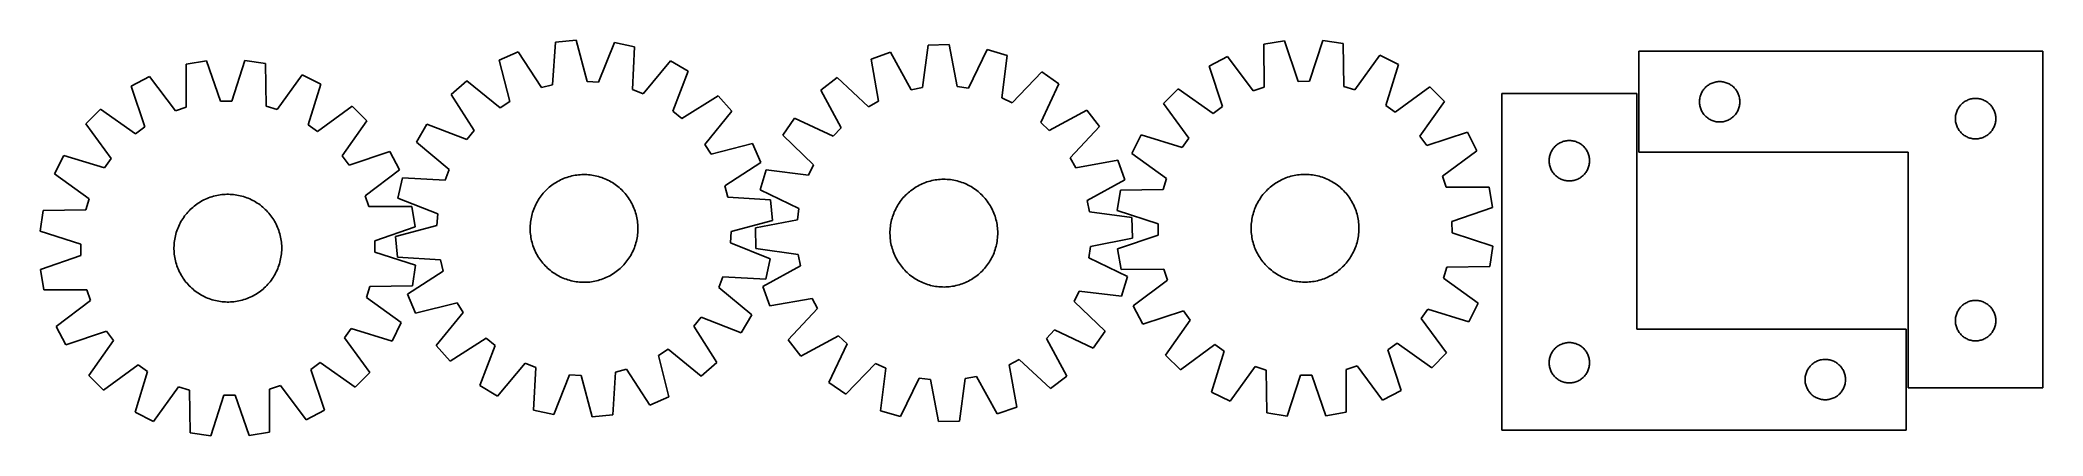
# Model space of a CAD drawing. Header units: millimetres. Extents: x 7 to 1493, y 7 to 300.
import ezdxf

# ---------------------------------------------------------------- set-up
doc = ezdxf.new("R2010")
doc.units = ezdxf.units.MM
doc.layers.add('CUT', color=7, linetype='CONTINUOUS', true_color=0x000000)

msp = doc.modelspace()

# ---------------------------------------------------------------- linework, layer by layer
at = {"layer": 'CUT'}
for p, q in [((389.136609, 298.998046), (387.068713, 267.301065)), ((404.449661, 300.495039), (389.136609, 298.998046)), ((412.617089, 269.798657), (404.449661, 300.495039)), ((432.937785, 298.794276), (421.176193, 269.287672)), ((447.96396, 295.486008), (432.937785, 298.794276)), ((930.287029, 299.878856), (915.109878, 297.352074)), ((940.506988, 269.803497), (930.287029, 299.878856)), ((958.824988, 300.104116), (949.081064, 269.871175)), ((974.040135, 297.817231), (958.824988, 300.104116)), ((974.466096, 266.055724), (974.040135, 297.817231)), ((130.096036, 285.057966), (114.927983, 282.477127)), ((140.42308, 255.019209), (130.096036, 285.057966)), ((158.63301, 285.384898), (148.996861, 255.117434)), ((173.856209, 283.152236), (158.63301, 285.384898)), ((174.395325, 251.392448), (173.856209, 283.152236)), ((361.517228, 291.812252), (347.416247, 285.656534)), ((347.416247, 285.656534), (355.244466, 254.871899)), ((378.770618, 265.142132), (361.517228, 291.812252)), ((446.245942, 263.76814), (447.96396, 295.486008)), ((474.532211, 285.065172), (454.22823, 260.637256)), ((487.800641, 277.275479), (474.532211, 285.065172)), ((637.925528, 291.417025), (623.428468, 286.262824)), ((623.428468, 286.262824), (629.083966, 255.005983)), ((653.270937, 263.60528), (637.925528, 291.417025)), ((665.979928, 296.653097), (661.699731, 265.17843)), ((681.360188, 297.075196), (665.979928, 296.653097)), ((687.360237, 265.882662), (681.360188, 297.075196)), ((709.659543, 293.38571), (695.862627, 264.774176)), ((724.417475, 289.034388), (709.659543, 293.38571)), ((720.484838, 257.514409), (724.417475, 289.034388)), ((888.038276, 288.319124), (874.384766, 281.226014)), ((907.051831, 262.873899), (888.038276, 288.319124)), ((915.109878, 297.352074), (915.185348, 265.5878)), ((1001.250956, 289.212752), (982.641441, 263.470555)), ((1015.014734, 282.336056), (1001.250956, 289.212752)), ((1493.467891, 292.142614), (1193.467891, 292.142614)), ((1193.467891, 292.142614), (1193.467891, 217.142614)), ((1493.467891, 42.142614), (1493.467891, 292.142614)), ((87.888735, 273.347786), (74.260582, 266.206077)), ((106.992824, 247.970463), (87.888735, 273.347786)), ((114.927983, 282.477127), (115.116621, 250.713325)), ((201.097512, 274.644756), (182.579829, 248.836422)), ((214.885703, 267.817141), (201.097512, 274.644756)), ((205.58412, 237.445192), (214.885703, 267.817141)), ((323.369187, 270.287581), (311.860578, 260.075701)), ((348.019656, 250.25438), (323.369187, 270.287581)), ((421.176193, 269.287672), (412.617089, 269.798657)), ((476.365349, 247.640891), (487.800641, 277.275479)), ((598.365183, 272.613737), (586.170395, 263.231962)), ((621.553836, 250.905188), (598.365183, 272.613737)), ((750.191647, 276.780496), (728.22855, 253.832792)), ((749.402273, 239.319662), (762.882642, 268.081692)), ((762.882642, 268.081692), (750.191647, 276.780496)), ((874.384766, 281.226014), (884.272243, 251.039716)), ((949.081064, 269.871175), (940.506988, 269.803497)), ((1005.605002, 251.997439), (1015.014734, 282.336056)), ((1245.745999, 267.502333), (1246.41824, 267.882796)), ((1246.41824, 267.882796), (1247.109175, 268.228148)), ((1247.109175, 268.228148), (1247.816973, 268.537473)), ((1247.816973, 268.537473), (1248.539755, 268.809952)), ((1248.539755, 268.809952), (1249.275607, 269.044862)), ((1249.275607, 269.044862), (1250.022575, 269.241579)), ((1250.022575, 269.241579), (1250.77868, 269.399583)), ((1250.77868, 269.399583), (1251.541916, 269.518454)), ((1251.541916, 269.518454), (1252.310259, 269.597877)), ((1252.310259, 269.597877), (1253.081672, 269.637641)), ((1253.081672, 269.637641), (1253.85411, 269.637641)), ((1253.85411, 269.637641), (1254.625523, 269.597877)), ((1254.625523, 269.597877), (1255.393866, 269.518454)), ((1255.393866, 269.518454), (1256.157102, 269.399583)), ((1256.157102, 269.399583), (1256.913207, 269.241579)), ((1256.913207, 269.241579), (1257.660176, 269.044862)), ((1257.660176, 269.044862), (1258.396027, 268.809952)), ((1258.396027, 268.809952), (1259.118809, 268.537473)), ((1259.118809, 268.537473), (1259.826607, 268.228148)), ((1259.826607, 268.228148), (1260.517542, 267.882796)), ((1260.517542, 267.882796), (1261.189783, 267.502333)), ((74.260582, 266.206077), (84.255543, 236.055197)), ((148.996861, 255.117434), (140.42308, 255.019209)), ((311.860578, 260.075701), (328.818632, 233.216827)), ((355.244466, 254.871899), (348.019656, 250.25438)), ((387.068713, 267.301065), (378.770618, 265.142132)), ((454.22823, 260.637256), (446.245942, 263.76814)), ((509.848335, 259.154634), (482.98946, 242.19658)), ((520.060214, 247.646025), (509.848335, 259.154634)), ((586.170395, 263.231962), (601.207988, 235.252585)), ((629.083966, 255.005983), (621.553836, 250.905188)), ((661.699731, 265.17843), (653.270937, 263.60528)), ((695.862627, 264.774176), (687.360237, 265.882662)), ((728.22855, 253.832792), (720.484838, 257.514409)), ((851.429477, 264.269583), (840.636109, 253.304468)), ((840.636109, 253.304468), (859.367737, 227.650992)), ((877.375449, 245.945248), (851.429477, 264.269583)), ((915.185348, 265.5878), (907.051831, 262.873899)), ((982.641441, 263.470555), (974.466096, 266.055724)), ((1038.234832, 265.744104), (1012.581356, 247.012476)), ((1030.875612, 229.004764), (1049.199948, 254.950736)), ((1049.199948, 254.950736), (1038.234832, 265.744104)), ((1191.871613, 260.89212), (1091.871613, 260.89212)), ((1091.871613, 260.89212), (1091.871613, 10.89212)), ((1191.871613, 85.89212), (1191.871613, 260.89212)), ((1238.467891, 254.642614), (1238.48778, 255.414795)), ((1238.48778, 253.870432), (1238.467891, 254.642614)), ((1238.48778, 255.414795), (1238.547393, 256.184929)), ((1238.547393, 253.100299), (1238.48778, 253.870432)), ((1238.547393, 256.184929), (1238.646573, 256.950972)), ((1238.646573, 252.334255), (1238.547393, 253.100299)), ((1238.646573, 256.950972), (1238.785056, 257.710895)), ((1238.785056, 257.710895), (1238.962475, 258.46268)), ((1238.962475, 258.46268), (1239.17836, 259.204336)), ((1239.17836, 259.204336), (1239.432139, 259.933895)), ((1239.432139, 259.933895), (1239.723138, 260.649422)), ((1239.723138, 260.649422), (1240.050585, 261.349021)), ((1240.050585, 261.349021), (1240.413612, 262.030835)), ((1240.413612, 262.030835), (1240.811258, 262.693057)), ((1240.811258, 262.693057), (1241.242466, 263.33393)), ((1241.242466, 263.33393), (1241.706094, 263.951756)), ((1241.706094, 263.951756), (1242.200912, 264.544896)), ((1242.200912, 264.544896), (1242.725608, 265.111776)), ((1242.725608, 265.111776), (1243.278791, 265.650894)), ((1243.278791, 265.650894), (1243.858993, 266.16082)), ((1243.858993, 266.16082), (1244.464677, 266.640202)), ((1244.464677, 266.640202), (1245.094235, 267.087769)), ((1245.094235, 267.087769), (1245.745999, 267.502333)), ((1261.189783, 267.502333), (1261.841547, 267.087769)), ((1261.841547, 267.087769), (1262.471105, 266.640202)), ((1262.471105, 266.640202), (1263.076789, 266.16082)), ((1263.076789, 266.16082), (1263.656991, 265.650894)), ((1263.656991, 265.650894), (1264.210174, 265.111776)), ((1264.210174, 265.111776), (1264.73487, 264.544896)), ((1264.73487, 264.544896), (1265.229688, 263.951756)), ((1265.229688, 263.951756), (1265.693316, 263.33393)), ((1265.693316, 263.33393), (1266.124524, 262.693057)), ((1266.124524, 262.693057), (1266.52217, 262.030835)), ((1266.52217, 262.030835), (1266.885197, 261.349021)), ((1266.885197, 261.349021), (1267.212645, 260.649422)), ((1267.212645, 260.649422), (1267.503643, 259.933895)), ((1267.503643, 259.933895), (1267.757422, 259.204336)), ((1267.757422, 259.204336), (1267.973307, 258.46268)), ((1267.973307, 258.46268), (1268.150726, 257.710895)), ((1268.150726, 257.710895), (1268.28921, 256.950972)), ((1268.28921, 256.950972), (1268.388389, 256.184929)), ((1268.388389, 253.100299), (1268.28921, 252.334255)), ((1268.388389, 256.184929), (1268.448002, 255.414795)), ((1268.448002, 253.870432), (1268.388389, 253.100299)), ((1268.448002, 255.414795), (1268.467891, 254.642614)), ((1268.467891, 254.642614), (1268.448002, 253.870432)), ((1432.725608, 252.611776), (1433.278791, 253.150894)), ((1433.278791, 253.150894), (1433.858993, 253.66082)), ((1433.858993, 253.66082), (1434.464677, 254.140202)), ((1434.464677, 254.140202), (1435.094235, 254.587769)), ((1435.094235, 254.587769), (1435.745999, 255.002333)), ((1435.745999, 255.002333), (1436.41824, 255.382796)), ((1436.41824, 255.382796), (1437.109175, 255.728148)), ((1437.109175, 255.728148), (1437.816973, 256.037473)), ((1437.816973, 256.037473), (1438.539755, 256.309952)), ((1438.539755, 256.309952), (1439.275607, 256.544862)), ((1439.275607, 256.544862), (1440.022575, 256.741579)), ((1440.022575, 256.741579), (1440.77868, 256.899583)), ((1440.77868, 256.899583), (1441.541916, 257.018454)), ((1441.541916, 257.018454), (1442.310259, 257.097877)), ((1442.310259, 257.097877), (1443.081672, 257.137641)), ((1443.081672, 257.137641), (1443.85411, 257.137641)), ((1443.85411, 257.137641), (1444.625523, 257.097877)), ((1444.625523, 257.097877), (1445.393866, 257.018454)), ((1445.393866, 257.018454), (1446.157102, 256.899583)), ((1446.157102, 256.899583), (1446.913207, 256.741579)), ((1446.913207, 256.741579), (1447.660176, 256.544862)), ((1447.660176, 256.544862), (1448.396027, 256.309952)), ((1448.396027, 256.309952), (1449.118809, 256.037473)), ((1449.118809, 256.037473), (1449.826607, 255.728148)), ((1449.826607, 255.728148), (1450.517542, 255.382796)), ((1450.517542, 255.382796), (1451.189783, 255.002333)), ((1451.189783, 255.002333), (1451.841547, 254.587769)), ((1451.841547, 254.587769), (1452.471105, 254.140202)), ((1452.471105, 254.140202), (1453.076789, 253.66082)), ((1453.076789, 253.66082), (1453.656991, 253.150894)), ((1453.656991, 253.150894), (1454.210174, 252.611776)), ((51.365851, 249.16797), (40.611617, 238.16447)), ((40.611617, 238.16447), (59.434524, 212.577892)), ((77.376943, 230.93619), (51.365851, 249.16797)), ((115.116621, 250.713325), (106.992824, 247.970463)), ((182.579829, 248.836422), (174.395325, 251.392448)), ((238.164767, 251.308022), (212.57819, 232.485116)), ((230.936487, 214.542696), (249.168267, 240.553788)), ((249.168267, 240.553788), (238.164767, 251.308022)), ((293.739733, 238.028008), (285.95004, 224.759578)), ((323.374322, 226.592715), (293.739733, 238.028008)), ((482.98946, 242.19658), (476.365349, 247.640891)), ((500.027013, 222.995556), (520.060214, 247.646025)), ((566.551594, 242.505929), (557.85279, 229.814934)), ((595.313625, 229.025559), (566.551594, 242.505929)), ((755.629298, 233.425298), (749.402273, 239.319662)), ((783.608676, 248.462891), (755.629298, 233.425298)), ((792.990451, 236.268104), (783.608676, 248.462891)), ((884.272243, 251.039716), (877.375449, 245.945248)), ((1012.581356, 247.012476), (1005.605002, 251.997439)), ((1238.785056, 251.574333), (1238.646573, 252.334255)), ((1238.962475, 250.822547), (1238.785056, 251.574333)), ((1239.17836, 250.080891), (1238.962475, 250.822547)), ((1239.432139, 249.351332), (1239.17836, 250.080891)), ((1239.723138, 248.635805), (1239.432139, 249.351332)), ((1240.050585, 247.936207), (1239.723138, 248.635805)), ((1240.413612, 247.254393), (1240.050585, 247.936207)), ((1240.811258, 246.592171), (1240.413612, 247.254393)), ((1241.242466, 245.951297), (1240.811258, 246.592171)), ((1241.706094, 245.333471), (1241.242466, 245.951297)), ((1242.200912, 244.740332), (1241.706094, 245.333471)), ((1242.725608, 244.173451), (1242.200912, 244.740332)), ((1243.278791, 243.634333), (1242.725608, 244.173451)), ((1243.858993, 243.124407), (1243.278791, 243.634333)), ((1244.464677, 242.645025), (1243.858993, 243.124407)), ((1245.094235, 242.197458), (1244.464677, 242.645025)), ((1245.745999, 241.782894), (1245.094235, 242.197458)), ((1246.41824, 241.402432), (1245.745999, 241.782894)), ((1247.109175, 241.05708), (1246.41824, 241.402432)), ((1247.816973, 240.747754), (1247.109175, 241.05708)), ((1248.539755, 240.475275), (1247.816973, 240.747754)), ((1249.275607, 240.240366), (1248.539755, 240.475275)), ((1250.022575, 240.043648), (1249.275607, 240.240366)), ((1250.77868, 239.885644), (1250.022575, 240.043648)), ((1251.541916, 239.766774), (1250.77868, 239.885644)), ((1252.310259, 239.687351), (1251.541916, 239.766774)), ((1253.081672, 239.647587), (1252.310259, 239.687351)), ((1253.85411, 239.647587), (1253.081672, 239.647587)), ((1254.625523, 239.687351), (1253.85411, 239.647587)), ((1255.393866, 239.766774), (1254.625523, 239.687351)), ((1256.157102, 239.885644), (1255.393866, 239.766774)), ((1256.913207, 240.043648), (1256.157102, 239.885644)), ((1257.660176, 240.240366), (1256.913207, 240.043648)), ((1258.396027, 240.475275), (1257.660176, 240.240366)), ((1259.118809, 240.747754), (1258.396027, 240.475275)), ((1259.826607, 241.05708), (1259.118809, 240.747754)), ((1260.517542, 241.402432), (1259.826607, 241.05708)), ((1261.189783, 241.782894), (1260.517542, 241.402432)), ((1261.841547, 242.197458), (1261.189783, 241.782894)), ((1262.471105, 242.645025), (1261.841547, 242.197458)), ((1263.076789, 243.124407), (1262.471105, 242.645025)), ((1263.656991, 243.634333), (1263.076789, 243.124407)), ((1264.210174, 244.173451), (1263.656991, 243.634333)), ((1264.73487, 244.740332), (1264.210174, 244.173451)), ((1265.229688, 245.333471), (1264.73487, 244.740332)), ((1265.693316, 245.951297), (1265.229688, 245.333471)), ((1266.124524, 246.592171), (1265.693316, 245.951297)), ((1266.52217, 247.254393), (1266.124524, 246.592171)), ((1266.885197, 247.936207), (1266.52217, 247.254393)), ((1267.212645, 248.635805), (1266.885197, 247.936207)), ((1267.503643, 249.351332), (1267.212645, 248.635805)), ((1267.757422, 250.080891), (1267.503643, 249.351332)), ((1267.973307, 250.822547), (1267.757422, 250.080891)), ((1268.150726, 251.574333), (1267.973307, 250.822547)), ((1268.28921, 252.334255), (1268.150726, 251.574333)), ((1428.467891, 242.142614), (1428.48778, 242.914795)), ((1428.48778, 241.370432), (1428.467891, 242.142614)), ((1428.48778, 242.914795), (1428.547393, 243.684929)), ((1428.547393, 240.600299), (1428.48778, 241.370432)), ((1428.547393, 243.684929), (1428.646573, 244.450972)), ((1428.646573, 239.834255), (1428.547393, 240.600299)), ((1428.646573, 244.450972), (1428.785056, 245.210895)), ((1428.785056, 239.074333), (1428.646573, 239.834255)), ((1428.785056, 245.210895), (1428.962475, 245.96268)), ((1428.962475, 238.322547), (1428.785056, 239.074333)), ((1428.962475, 245.96268), (1429.17836, 246.704336)), ((1429.17836, 237.580891), (1428.962475, 238.322547)), ((1429.17836, 246.704336), (1429.432139, 247.433895)), ((1429.432139, 247.433895), (1429.723138, 248.149422)), ((1429.723138, 248.149422), (1430.050585, 248.849021)), ((1430.050585, 248.849021), (1430.413612, 249.530835)), ((1430.413612, 249.530835), (1430.811258, 250.193057)), ((1430.811258, 250.193057), (1431.242466, 250.83393)), ((1431.242466, 250.83393), (1431.706094, 251.451756)), ((1431.706094, 251.451756), (1432.200912, 252.044896)), ((1432.200912, 252.044896), (1432.725608, 252.611776)), ((1454.210174, 252.611776), (1454.73487, 252.044896)), ((1454.73487, 252.044896), (1455.229688, 251.451756)), ((1455.229688, 251.451756), (1455.693316, 250.83393)), ((1455.693316, 250.83393), (1456.124524, 250.193057)), ((1456.124524, 250.193057), (1456.52217, 249.530835)), ((1456.52217, 249.530835), (1456.885197, 248.849021)), ((1456.885197, 248.849021), (1457.212645, 248.149422)), ((1457.212645, 248.149422), (1457.503643, 247.433895)), ((1457.503643, 247.433895), (1457.757422, 246.704336)), ((1457.757422, 246.704336), (1457.973307, 245.96268)), ((1457.973307, 238.322547), (1457.757422, 237.580891)), ((1457.973307, 245.96268), (1458.150726, 245.210895)), ((1458.150726, 239.074333), (1457.973307, 238.322547)), ((1458.150726, 245.210895), (1458.28921, 244.450972)), ((1458.28921, 239.834255), (1458.150726, 239.074333)), ((1458.28921, 244.450972), (1458.388389, 243.684929)), ((1458.388389, 240.600299), (1458.28921, 239.834255)), ((1458.388389, 243.684929), (1458.448002, 242.914795)), ((1458.448002, 241.370432), (1458.388389, 240.600299)), ((1458.448002, 242.914795), (1458.467891, 242.142614)), ((1458.467891, 242.142614), (1458.448002, 241.370432)), ((84.255543, 236.055197), (77.376943, 230.93619)), ((212.57819, 232.485116), (205.58412, 237.445192)), ((285.95004, 224.759578), (310.377957, 204.455597)), ((328.818632, 233.216827), (323.374322, 226.592715)), ((535.429167, 223.598965), (504.644532, 215.770746)), ((541.584886, 209.497984), (535.429167, 223.598965)), ((557.85279, 229.814934), (580.800494, 207.851836)), ((601.207988, 235.252585), (595.313625, 229.025559)), ((771.281901, 213.07945), (792.990451, 236.268104)), ((824.044157, 230.08437), (817.167461, 216.320591)), ((854.382774, 220.674638), (824.044157, 230.08437)), ((859.367737, 227.650992), (854.382774, 220.674638)), ((1035.970081, 222.10797), (1030.875612, 229.004764)), ((1066.156378, 231.995447), (1035.970081, 222.10797)), ((1073.249489, 218.341937), (1066.156378, 231.995447)), ((1132.868399, 222.889708), (1133.497957, 223.337275)), ((1133.497957, 223.337275), (1134.149721, 223.751839)), ((1134.149721, 223.751839), (1134.821962, 224.132301)), ((1134.821962, 224.132301), (1135.512897, 224.477653)), ((1135.512897, 224.477653), (1136.220695, 224.786979)), ((1136.220695, 224.786979), (1136.943478, 225.059458)), ((1136.943478, 225.059458), (1137.679329, 225.294368)), ((1137.679329, 225.294368), (1138.426297, 225.491085)), ((1138.426297, 225.491085), (1139.182402, 225.649089)), ((1139.182402, 225.649089), (1139.945638, 225.76796)), ((1139.945638, 225.76796), (1140.713981, 225.847382)), ((1140.713981, 225.847382), (1141.485395, 225.887147)), ((1141.485395, 225.887147), (1142.257832, 225.887147)), ((1142.257832, 225.887147), (1143.029245, 225.847382)), ((1143.029245, 225.847382), (1143.797589, 225.76796)), ((1143.797589, 225.76796), (1144.560825, 225.649089)), ((1144.560825, 225.649089), (1145.316929, 225.491085)), ((1145.316929, 225.491085), (1146.063898, 225.294368)), ((1146.063898, 225.294368), (1146.799749, 225.059458)), ((1146.799749, 225.059458), (1147.522532, 224.786979)), ((1147.522532, 224.786979), (1148.230329, 224.477653)), ((1148.230329, 224.477653), (1148.921264, 224.132301)), ((1148.921264, 224.132301), (1149.593505, 223.751839)), ((1149.593505, 223.751839), (1150.245269, 223.337275)), ((1150.245269, 223.337275), (1150.874827, 222.889708)), ((1429.432139, 236.851332), (1429.17836, 237.580891)), ((1429.723138, 236.135805), (1429.432139, 236.851332)), ((1430.050585, 235.436207), (1429.723138, 236.135805)), ((1430.413612, 234.754393), (1430.050585, 235.436207)), ((1430.811258, 234.092171), (1430.413612, 234.754393)), ((1431.242466, 233.451297), (1430.811258, 234.092171)), ((1431.706094, 232.833471), (1431.242466, 233.451297)), ((1432.200912, 232.240332), (1431.706094, 232.833471)), ((1432.725608, 231.673451), (1432.200912, 232.240332)), ((1433.278791, 231.134333), (1432.725608, 231.673451)), ((1433.858993, 230.624407), (1433.278791, 231.134333)), ((1434.464677, 230.145025), (1433.858993, 230.624407)), ((1435.094235, 229.697458), (1434.464677, 230.145025)), ((1435.745999, 229.282894), (1435.094235, 229.697458)), ((1436.41824, 228.902432), (1435.745999, 229.282894)), ((1437.109175, 228.55708), (1436.41824, 228.902432)), ((1437.816973, 228.247754), (1437.109175, 228.55708)), ((1438.539755, 227.975275), (1437.816973, 228.247754)), ((1439.275607, 227.740366), (1438.539755, 227.975275)), ((1440.022575, 227.543648), (1439.275607, 227.740366)), ((1440.77868, 227.385644), (1440.022575, 227.543648)), ((1441.541916, 227.266774), (1440.77868, 227.385644)), ((1442.310259, 227.187351), (1441.541916, 227.266774)), ((1443.081672, 227.147587), (1442.310259, 227.187351)), ((1443.85411, 227.147587), (1443.081672, 227.147587)), ((1444.625523, 227.187351), (1443.85411, 227.147587)), ((1445.393866, 227.266774), (1444.625523, 227.187351)), ((1446.157102, 227.385644), (1445.393866, 227.266774)), ((1446.913207, 227.543648), (1446.157102, 227.385644)), ((1447.660176, 227.740366), (1446.913207, 227.543648)), ((1448.396027, 227.975275), (1447.660176, 227.740366)), ((1449.118809, 228.247754), (1448.396027, 227.975275)), ((1449.826607, 228.55708), (1449.118809, 228.247754)), ((1450.517542, 228.902432), (1449.826607, 228.55708)), ((1451.189783, 229.282894), (1450.517542, 228.902432)), ((1451.841547, 229.697458), (1451.189783, 229.282894)), ((1452.471105, 230.145025), (1451.841547, 229.697458)), ((1453.076789, 230.624407), (1452.471105, 230.145025)), ((1453.656991, 231.134333), (1453.076789, 230.624407)), ((1454.210174, 231.673451), (1453.656991, 231.134333)), ((1454.73487, 232.240332), (1454.210174, 231.673451)), ((1455.229688, 232.833471), (1454.73487, 232.240332)), ((1455.693316, 233.451297), (1455.229688, 232.833471)), ((1456.124524, 234.092171), (1455.693316, 233.451297)), ((1456.52217, 234.754393), (1456.124524, 234.092171)), ((1456.885197, 235.436207), (1456.52217, 234.754393)), ((1457.212645, 236.135805), (1456.885197, 235.436207)), ((1457.503643, 236.851332), (1457.212645, 236.135805)), ((1457.757422, 237.580891), (1457.503643, 236.851332)), ((24.102498, 214.885406), (17.274883, 201.097215)), ((54.474447, 205.583822), (24.102498, 214.885406)), ((59.434524, 212.577892), (54.474447, 205.583822)), ((236.055495, 207.664096), (230.936487, 214.542696)), ((266.206374, 217.659057), (236.055495, 207.664096)), ((273.348083, 204.030905), (266.206374, 217.659057)), ((504.644532, 215.770746), (500.027013, 222.995556)), ((514.914765, 192.244594), (541.584886, 209.497984)), ((775.382696, 205.549321), (771.281901, 213.07945)), ((806.639537, 211.204818), (775.382696, 205.549321)), ((811.793739, 196.707758), (806.639537, 211.204818)), ((817.167461, 216.320591), (842.909659, 197.711077)), ((1047.804263, 199.328382), (1073.249489, 218.341937)), ((1126.871613, 210.89212), (1126.891502, 211.664301)), ((1126.891502, 210.119938), (1126.871613, 210.89212)), ((1126.891502, 211.664301), (1126.951115, 212.434434)), ((1126.951115, 209.349805), (1126.891502, 210.119938)), ((1126.951115, 212.434434), (1127.050295, 213.200478)), ((1127.050295, 208.583761), (1126.951115, 209.349805)), ((1127.050295, 213.200478), (1127.188778, 213.9604)), ((1127.188778, 207.823839), (1127.050295, 208.583761)), ((1127.188778, 213.9604), (1127.366197, 214.712186)), ((1127.366197, 214.712186), (1127.582083, 215.453842)), ((1127.582083, 215.453842), (1127.835861, 216.183401)), ((1127.835861, 216.183401), (1128.12686, 216.898928)), ((1128.12686, 216.898928), (1128.454307, 217.598526)), ((1128.454307, 217.598526), (1128.817335, 218.280341)), ((1128.817335, 218.280341), (1129.21498, 218.942562)), ((1129.21498, 218.942562), (1129.646188, 219.583436)), ((1129.646188, 219.583436), (1130.109816, 220.201262)), ((1130.109816, 220.201262), (1130.604634, 220.794401)), ((1130.604634, 220.794401), (1131.12933, 221.361282)), ((1131.12933, 221.361282), (1131.682513, 221.9004)), ((1131.682513, 221.9004), (1132.262716, 222.410326)), ((1132.262716, 222.410326), (1132.868399, 222.889708)), ((1150.874827, 222.889708), (1151.480511, 222.410326)), ((1151.480511, 222.410326), (1152.060713, 221.9004)), ((1152.060713, 221.9004), (1152.613896, 221.361282)), ((1152.613896, 221.361282), (1153.138592, 220.794401)), ((1153.138592, 220.794401), (1153.63341, 220.201262)), ((1153.63341, 220.201262), (1154.097038, 219.583436)), ((1154.097038, 219.583436), (1154.528247, 218.942562)), ((1154.528247, 218.942562), (1154.925892, 218.280341)), ((1154.925892, 218.280341), (1155.288919, 217.598526)), ((1155.288919, 217.598526), (1155.616367, 216.898928)), ((1155.616367, 216.898928), (1155.907366, 216.183401)), ((1155.907366, 216.183401), (1156.161144, 215.453842)), ((1156.161144, 215.453842), (1156.377029, 214.712186)), ((1156.377029, 214.712186), (1156.554449, 213.9604)), ((1156.554449, 213.9604), (1156.692932, 213.200478)), ((1156.692932, 208.583761), (1156.554449, 207.823839)), ((1156.692932, 213.200478), (1156.792111, 212.434434)), ((1156.792111, 209.349805), (1156.692932, 208.583761)), ((1156.792111, 212.434434), (1156.851725, 211.664301)), ((1156.851725, 210.119938), (1156.792111, 209.349805)), ((1156.851725, 211.664301), (1156.871613, 210.89212)), ((1156.871613, 210.89212), (1156.851725, 210.119938)), ((1193.467891, 217.142614), (1393.467891, 217.142614)), ((1393.467891, 217.142614), (1393.467891, 42.142614)), ((17.274883, 201.097215), (43.083218, 182.579532)), ((247.97076, 184.926815), (273.348083, 204.030905)), ((275.529204, 198.191326), (272.220936, 183.165152)), ((307.247072, 196.473308), (275.529204, 198.191326)), ((310.377957, 204.455597), (307.247072, 196.473308)), ((386.526182, 192.720058), (387.546206, 193.453923)), ((387.546206, 193.453923), (388.588778, 194.155386)), ((388.588778, 194.155386), (389.652869, 194.823756)), ((389.652869, 194.823756), (390.737429, 195.458371)), ((390.737429, 195.458371), (391.841387, 196.058606)), ((391.841387, 196.058606), (392.963655, 196.623869)), ((392.963655, 196.623869), (394.103124, 197.153602)), ((394.103124, 197.153602), (395.25867, 197.647282)), ((395.25867, 197.647282), (396.429153, 198.104422)), ((396.429153, 198.104422), (397.613417, 198.52457)), ((397.613417, 198.52457), (398.810294, 198.907313)), ((398.810294, 198.907313), (400.018603, 199.252271)), ((400.018603, 199.252271), (401.237151, 199.559106)), ((401.237151, 199.559106), (402.464736, 199.827514)), ((402.464736, 199.827514), (403.700146, 200.057229)), ((403.700146, 200.057229), (404.942162, 200.248027)), ((404.942162, 200.248027), (406.189558, 200.399717)), ((406.189558, 200.399717), (407.441103, 200.512151)), ((407.441103, 200.512151), (408.695562, 200.585218)), ((408.695562, 200.585218), (409.951698, 200.618845)), ((409.951698, 200.618845), (411.208269, 200.612999)), ((411.208269, 200.612999), (412.464037, 200.567686)), ((412.464037, 200.567686), (413.717763, 200.482951)), ((413.717763, 200.482951), (414.968208, 200.358878)), ((414.968208, 200.358878), (416.214138, 200.195588)), ((416.214138, 200.195588), (417.454325, 199.993243)), ((417.454325, 199.993243), (418.687544, 199.752043)), ((418.687544, 199.752043), (419.912578, 199.472225)), ((419.912578, 199.472225), (421.128219, 199.154066)), ((421.128219, 199.154066), (422.333266, 198.79788)), ((422.333266, 198.79788), (423.52653, 198.404019)), ((423.52653, 198.404019), (424.706834, 197.97287)), ((424.706834, 197.97287), (425.873013, 197.50486)), ((425.873013, 197.50486), (427.023916, 197.00045)), ((427.023916, 197.00045), (428.158407, 196.460138)), ((428.158407, 196.460138), (429.275367, 195.884458)), ((429.275367, 195.884458), (430.373693, 195.273977)), ((430.373693, 195.273977), (431.452302, 194.629299)), ((431.452302, 194.629299), (432.510128, 193.951058)), ((432.510128, 193.951058), (433.546128, 193.239925)), ((545.598898, 204.040761), (541.247577, 189.28283)), ((577.118878, 200.108125), (545.598898, 204.040761)), ((580.800494, 207.851836), (577.118878, 200.108125)), ((660.333694, 193.255095), (661.476938, 193.776632)), ((661.476938, 193.776632), (662.635999, 194.262002)), ((662.635999, 194.262002), (663.809734, 194.710725)), ((663.809734, 194.710725), (664.996985, 195.122359)), ((664.996985, 195.122359), (666.196579, 195.496498)), ((666.196579, 195.496498), (667.407334, 195.832771)), ((667.407334, 195.832771), (668.628054, 196.130848)), ((668.628054, 196.130848), (669.857534, 196.390435)), ((669.857534, 196.390435), (671.094562, 196.611274)), ((671.094562, 196.611274), (672.337915, 196.793148)), ((672.337915, 196.793148), (673.586368, 196.935878)), ((673.586368, 196.935878), (674.838689, 197.039322)), ((674.838689, 197.039322), (676.09364, 197.10338)), ((676.09364, 197.10338), (677.349985, 197.127986)), ((677.349985, 197.127986), (678.606482, 197.113118)), ((678.606482, 197.113118), (679.861893, 197.058789)), ((679.861893, 197.058789), (681.114977, 196.965054)), ((681.114977, 196.965054), (682.364499, 196.832005)), ((682.364499, 196.832005), (683.609225, 196.659773)), ((683.609225, 196.659773), (684.847927, 196.448528)), ((684.847927, 196.448528), (686.079382, 196.198479)), ((686.079382, 196.198479), (687.302376, 195.909873)), ((687.302376, 195.909873), (688.5157, 195.582993)), ((688.5157, 195.582993), (689.718159, 195.218164)), ((689.718159, 195.218164), (690.908564, 194.815744)), ((690.908564, 194.815744), (692.085742, 194.376132)), ((692.085742, 194.376132), (693.24853, 193.89976)), ((693.24853, 193.89976), (694.395782, 193.387099)), ((694.395782, 193.387099), (695.526364, 192.838655)), ((783.981994, 181.362349), (811.793739, 196.707758)), ((842.909659, 197.711077), (840.324489, 189.535732)), ((921.637226, 192.711369), (922.653796, 193.450011)), ((922.653796, 193.450011), (923.693065, 194.156358)), ((923.693065, 194.156358), (924.754009, 194.829711)), ((924.754009, 194.829711), (925.83558, 195.469408)), ((925.83558, 195.469408), (926.93671, 196.074816)), ((926.93671, 196.074816), (928.056314, 196.645337)), ((928.056314, 196.645337), (929.193285, 197.18041)), ((929.193285, 197.18041), (930.346502, 197.679505)), ((930.346502, 197.679505), (931.514828, 198.142131)), ((931.514828, 198.142131), (932.697108, 198.567831)), ((932.697108, 198.567831), (933.892177, 198.956184)), ((933.892177, 198.956184), (935.098854, 199.306807)), ((935.098854, 199.306807), (936.315949, 199.619355)), ((936.315949, 199.619355), (937.542261, 199.893519)), ((937.542261, 199.893519), (938.77658, 200.129028)), ((938.77658, 200.129028), (940.017687, 200.32565)), ((940.017687, 200.32565), (941.264357, 200.48319)), ((941.264357, 200.48319), (942.515361, 200.601495)), ((942.515361, 200.601495), (943.769464, 200.680445)), ((943.769464, 200.680445), (945.025428, 200.719965)), ((945.025428, 200.719965), (946.282013, 200.720014)), ((946.282013, 200.720014), (947.53798, 200.680593)), ((947.53798, 200.680593), (948.792089, 200.601741)), ((948.792089, 200.601741), (950.043102, 200.483535)), ((950.043102, 200.483535), (951.289785, 200.326092)), ((951.289785, 200.326092), (952.530908, 200.129567)), ((952.530908, 200.129567), (953.765245, 199.894155)), ((953.765245, 199.894155), (954.991578, 199.620087)), ((954.991578, 199.620087), (956.208698, 199.307635)), ((956.208698, 199.307635), (957.415403, 198.957106)), ((957.415403, 198.957106), (958.610502, 198.568847)), ((958.610502, 198.568847), (959.792815, 198.14324)), ((959.792815, 198.14324), (960.961177, 197.680706)), ((960.961177, 197.680706), (962.114434, 197.181701)), ((962.114434, 197.181701), (963.251447, 196.646717)), ((963.251447, 196.646717), (964.371095, 196.076283)), ((964.371095, 196.076283), (965.472273, 195.470962)), ((965.472273, 195.470962), (966.553894, 194.83135)), ((966.553894, 194.83135), (967.614891, 194.15808)), ((967.614891, 194.15808), (968.654216, 193.451815)), ((968.654216, 193.451815), (969.670844, 192.713252)), ((1050.518165, 191.194865), (1047.804263, 199.328382)), ((1127.366197, 207.072053), (1127.188778, 207.823839)), ((1127.582083, 206.330397), (1127.366197, 207.072053)), ((1127.835861, 205.600838), (1127.582083, 206.330397)), ((1128.12686, 204.885311), (1127.835861, 205.600838)), ((1128.454307, 204.185713), (1128.12686, 204.885311)), ((1128.817335, 203.503898), (1128.454307, 204.185713)), ((1129.21498, 202.841677), (1128.817335, 203.503898)), ((1129.646188, 202.200803), (1129.21498, 202.841677)), ((1130.109816, 201.582977), (1129.646188, 202.200803)), ((1130.604634, 200.989838), (1130.109816, 201.582977)), ((1131.12933, 200.422957), (1130.604634, 200.989838)), ((1131.682513, 199.883839), (1131.12933, 200.422957)), ((1132.262716, 199.373913), (1131.682513, 199.883839)), ((1132.868399, 198.894531), (1132.262716, 199.373913)), ((1133.497957, 198.446964), (1132.868399, 198.894531)), ((1134.149721, 198.0324), (1133.497957, 198.446964)), ((1134.821962, 197.651938), (1134.149721, 198.0324)), ((1135.512897, 197.306586), (1134.821962, 197.651938)), ((1136.220695, 196.99726), (1135.512897, 197.306586)), ((1136.943478, 196.724781), (1136.220695, 196.99726)), ((1137.679329, 196.489871), (1136.943478, 196.724781)), ((1138.426297, 196.293154), (1137.679329, 196.489871)), ((1139.182402, 196.13515), (1138.426297, 196.293154)), ((1139.945638, 196.016279), (1139.182402, 196.13515)), ((1140.713981, 195.936857), (1139.945638, 196.016279)), ((1141.485395, 195.897092), (1140.713981, 195.936857)), ((1142.257832, 195.897092), (1141.485395, 195.897092)), ((1143.029245, 195.936857), (1142.257832, 195.897092)), ((1143.797589, 196.016279), (1143.029245, 195.936857)), ((1144.560825, 196.13515), (1143.797589, 196.016279)), ((1145.316929, 196.293154), (1144.560825, 196.13515)), ((1146.063898, 196.489871), (1145.316929, 196.293154)), ((1146.799749, 196.724781), (1146.063898, 196.489871)), ((1147.522532, 196.99726), (1146.799749, 196.724781)), ((1148.230329, 197.306586), (1147.522532, 196.99726)), ((1148.921264, 197.651938), (1148.230329, 197.306586)), ((1149.593505, 198.0324), (1148.921264, 197.651938)), ((1150.245269, 198.446964), (1149.593505, 198.0324)), ((1150.874827, 198.894531), (1150.245269, 198.446964)), ((1151.480511, 199.373913), (1150.874827, 198.894531)), ((1152.060713, 199.883839), (1151.480511, 199.373913)), ((1152.613896, 200.422957), (1152.060713, 199.883839)), ((1153.138592, 200.989838), (1152.613896, 200.422957)), ((1153.63341, 201.582977), (1153.138592, 200.989838)), ((1154.097038, 202.200803), (1153.63341, 201.582977)), ((1154.528247, 202.841677), (1154.097038, 202.200803)), ((1154.925892, 203.503898), (1154.528247, 202.841677)), ((1155.288919, 204.185713), (1154.925892, 203.503898)), ((1155.616367, 204.885311), (1155.288919, 204.185713)), ((1155.907366, 205.600838), (1155.616367, 204.885311)), ((1156.161144, 206.330397), (1155.907366, 205.600838)), ((1156.377029, 207.072053), (1156.161144, 206.330397)), ((1156.554449, 207.823839), (1156.377029, 207.072053)), ((43.083218, 182.579532), (40.527191, 174.395028)), ((121.828098, 177.860342), (122.84203, 178.602602)), ((122.84203, 178.602602), (123.878776, 179.312646)), ((123.878776, 179.312646), (124.937314, 179.989776)), ((124.937314, 179.989776), (126.016599, 180.633321)), ((126.016599, 180.633321), (127.115566, 181.242648)), ((127.115566, 181.242648), (128.233129, 181.817155)), ((128.233129, 181.817155), (129.368187, 182.356275)), ((129.368187, 182.356275), (130.519619, 182.859476)), ((130.519619, 182.859476), (131.686289, 183.326261)), ((131.686289, 183.326261), (132.867045, 183.75617)), ((132.867045, 183.75617), (134.060722, 184.148779)), ((134.060722, 184.148779), (135.266143, 184.503699)), ((135.266143, 184.503699), (136.482117, 184.820581)), ((136.482117, 184.820581), (137.707444, 185.099112)), ((137.707444, 185.099112), (138.940916, 185.339017)), ((138.940916, 185.339017), (140.181315, 185.54006)), ((140.181315, 185.54006), (141.427416, 185.702041)), ((141.427416, 185.702041), (142.677991, 185.824801)), ((142.677991, 185.824801), (143.931804, 185.90822)), ((143.931804, 185.90822), (145.187619, 185.952214)), ((145.187619, 185.952214), (146.444196, 185.95674)), ((146.444196, 185.95674), (147.700296, 185.921794)), ((147.700296, 185.921794), (148.954678, 185.84741)), ((148.954678, 185.84741), (150.206104, 185.733662)), ((150.206104, 185.733662), (151.45334, 185.580661)), ((151.45334, 185.580661), (152.695155, 185.38856)), ((152.695155, 185.38856), (153.930323, 185.157547)), ((153.930323, 185.157547), (155.157625, 184.88785)), ((155.157625, 184.88785), (156.37585, 184.579736)), ((156.37585, 184.579736), (157.583796, 184.233508)), ((157.583796, 184.233508), (158.780271, 183.849509)), ((158.780271, 183.849509), (159.964093, 183.428118)), ((159.964093, 183.428118), (161.134095, 182.969749)), ((161.134095, 182.969749), (162.289122, 182.474856)), ((162.289122, 182.474856), (163.428035, 181.943927)), ((163.428035, 181.943927), (164.549708, 181.377485)), ((164.549708, 181.377485), (165.653035, 180.776091)), ((165.653035, 180.776091), (166.736928, 180.140337)), ((166.736928, 180.140337), (167.800317, 179.470851)), ((167.800317, 179.470851), (168.842151, 178.768293)), ((168.842151, 178.768293), (169.861404, 178.033357)), ((250.713622, 176.803018), (247.97076, 184.926815)), ((272.220936, 183.165152), (301.72754, 171.40356)), ((374.555074, 178.385774), (375.130754, 179.502734)), ((375.130754, 179.502734), (375.741235, 180.60106)), ((375.741235, 180.60106), (376.385914, 181.679668)), ((376.385914, 181.679668), (377.064154, 182.737495)), ((377.064154, 182.737495), (377.775287, 183.773495)), ((377.775287, 183.773495), (378.518611, 184.786647)), ((378.518611, 184.786647), (379.293392, 185.775951)), ((379.293392, 185.775951), (380.098865, 186.74043)), ((380.098865, 186.74043), (380.934236, 187.679132)), ((380.934236, 187.679132), (381.79868, 188.591132)), ((381.79868, 188.591132), (382.691344, 189.475529)), ((382.691344, 189.475529), (383.611347, 190.33145)), ((383.611347, 190.33145), (384.557781, 191.158051)), ((384.557781, 191.158051), (385.529712, 191.954516)), ((385.529712, 191.954516), (386.526182, 192.720058)), ((433.546128, 193.239925), (434.55928, 192.496601)), ((434.55928, 192.496601), (435.548584, 191.721821)), ((435.548584, 191.721821), (436.513063, 190.916347)), ((436.513063, 190.916347), (437.451765, 190.080977)), ((437.451765, 190.080977), (438.363765, 189.216533)), ((438.363765, 189.216533), (439.248162, 188.323869)), ((439.248162, 188.323869), (440.104083, 187.403865)), ((440.104083, 187.403865), (440.930684, 186.457431)), ((440.930684, 186.457431), (441.727149, 185.4855)), ((441.727149, 185.4855), (442.492691, 184.48903)), ((442.492691, 184.48903), (443.226556, 183.469006)), ((443.226556, 183.469006), (443.92802, 182.426434)), ((443.92802, 182.426434), (444.596389, 181.362343)), ((444.596389, 181.362343), (445.231004, 180.277784)), ((445.231004, 180.277784), (445.831239, 179.173825)), ((445.831239, 179.173825), (446.396503, 178.051558)), ((517.073699, 183.9465), (514.914765, 192.244594)), ((548.770679, 181.878603), (517.073699, 183.9465)), ((541.247577, 189.28283), (569.85911, 175.485913)), ((550.267672, 166.565551), (548.770679, 181.878603)), ((643.649075, 178.430314), (644.334894, 179.483243)), ((644.334894, 179.483243), (645.053447, 180.51411)), ((645.053447, 180.51411), (645.804027, 181.521899)), ((645.804027, 181.521899), (646.585891, 182.505613)), ((646.585891, 182.505613), (647.398269, 183.464284)), ((647.398269, 183.464284), (648.240359, 184.396964)), ((648.240359, 184.396964), (649.111329, 185.302733)), ((649.111329, 185.302733), (650.01032, 186.180697)), ((650.01032, 186.180697), (650.936445, 187.029991)), ((650.936445, 187.029991), (651.888791, 187.849774)), ((651.888791, 187.849774), (652.866416, 188.63924)), ((652.866416, 188.63924), (653.868356, 189.397608)), ((653.868356, 189.397608), (654.893624, 190.12413)), ((654.893624, 190.12413), (655.941205, 190.818089)), ((655.941205, 190.818089), (657.010068, 191.4788)), ((657.010068, 191.4788), (658.099157, 192.105611)), ((658.099157, 192.105611), (659.207397, 192.697904)), ((659.207397, 192.697904), (660.333694, 193.255095)), ((695.526364, 192.838655), (696.639161, 192.25497)), ((696.639161, 192.25497), (697.733076, 191.636618)), ((697.733076, 191.636618), (698.807027, 190.984211)), ((698.807027, 190.984211), (699.859956, 190.298392)), ((699.859956, 190.298392), (700.890824, 189.579839)), ((700.890824, 189.579839), (701.898612, 188.82926)), ((701.898612, 188.82926), (702.882327, 188.047395)), ((702.882327, 188.047395), (703.840997, 187.235017)), ((703.840997, 187.235017), (704.773677, 186.392928)), ((704.773677, 186.392928), (705.679446, 185.521958)), ((705.679446, 185.521958), (706.557411, 184.622966)), ((706.557411, 184.622966), (707.406704, 183.696841)), ((707.406704, 183.696841), (708.226488, 182.744496)), ((708.226488, 182.744496), (709.015953, 181.766871)), ((709.015953, 181.766871), (709.774321, 180.76493)), ((709.774321, 180.76493), (710.500843, 179.739663)), ((710.500843, 179.739663), (711.194802, 178.692081)), ((711.194802, 178.692081), (711.855513, 177.623218)), ((785.555143, 172.933555), (783.981994, 181.362349)), ((808.562982, 189.109771), (806.276097, 173.894624)), ((840.324489, 189.535732), (808.562982, 189.109771)), ((909.733496, 178.321083), (910.30393, 179.440731)), ((910.30393, 179.440731), (910.909251, 180.541909)), ((910.909251, 180.541909), (911.548863, 181.62353)), ((911.548863, 181.62353), (912.222133, 182.684526)), ((912.222133, 182.684526), (912.928398, 183.723851)), ((912.928398, 183.723851), (913.666961, 184.740479)), ((913.666961, 184.740479), (914.437092, 185.733407)), ((914.437092, 185.733407), (915.238032, 186.701654)), ((915.238032, 186.701654), (916.068989, 187.644265)), ((916.068989, 187.644265), (916.929145, 188.56031)), ((916.929145, 188.56031), (917.817651, 189.448885)), ((917.817651, 189.448885), (918.733628, 190.309113)), ((918.733628, 190.309113), (919.676174, 191.140144)), ((919.676174, 191.140144), (920.644359, 191.94116)), ((920.644359, 191.94116), (921.637226, 192.711369)), ((969.670844, 192.713252), (970.663771, 191.943121)), ((970.663771, 191.943121), (971.632018, 191.142181)), ((971.632018, 191.142181), (972.574629, 190.311224)), ((972.574629, 190.311224), (973.490674, 189.451068)), ((973.490674, 189.451068), (974.379249, 188.562562)), ((974.379249, 188.562562), (975.239477, 187.646585)), ((975.239477, 187.646585), (976.070509, 186.704039)), ((976.070509, 186.704039), (976.871524, 185.735855)), ((976.871524, 185.735855), (977.641733, 184.742987)), ((977.641733, 184.742987), (978.380376, 183.726417)), ((978.380376, 183.726417), (979.086722, 182.687148)), ((979.086722, 182.687148), (979.760076, 181.626204)), ((979.760076, 181.626204), (980.399772, 180.544633)), ((980.399772, 180.544633), (981.00518, 179.443503)), ((981.00518, 179.443503), (981.575702, 178.323899)), ((1082.282438, 191.270335), (1050.518165, 191.194865)), ((1084.80922, 176.093184), (1082.282438, 191.270335)), ((8.767404, 173.855911), (6.534741, 158.632713)), ((40.527191, 174.395028), (8.767404, 173.855911)), ((109.975713, 163.427737), (110.542154, 164.549411)), ((110.542154, 164.549411), (111.143548, 165.652738)), ((111.143548, 165.652738), (111.779302, 166.736631)), ((111.779302, 166.736631), (112.448788, 167.80002)), ((112.448788, 167.80002), (113.151346, 168.841854)), ((113.151346, 168.841854), (113.886282, 169.861107)), ((113.886282, 169.861107), (114.652871, 170.856772)), ((114.652871, 170.856772), (115.450356, 171.827866)), ((115.450356, 171.827866), (116.27795, 172.773432)), ((116.27795, 172.773432), (117.134837, 173.692536)), ((117.134837, 173.692536), (118.020171, 174.584271)), ((118.020171, 174.584271), (118.933078, 175.447756)), ((118.933078, 175.447756), (119.872657, 176.282141)), ((119.872657, 176.282141), (120.837981, 177.086601)), ((120.837981, 177.086601), (121.828098, 177.860342)), ((169.861404, 178.033357), (170.857069, 177.266769)), ((170.857069, 177.266769), (171.828164, 176.469284)), ((171.828164, 176.469284), (172.773729, 175.641689)), ((172.773729, 175.641689), (173.692833, 174.784802)), ((173.692833, 174.784802), (174.584568, 173.899469)), ((174.584568, 173.899469), (175.448054, 172.986562)), ((175.448054, 172.986562), (176.282438, 172.046982)), ((176.282438, 172.046982), (177.086898, 171.081658)), ((177.086898, 171.081658), (177.86064, 170.091541)), ((177.86064, 170.091541), (178.602899, 169.077609)), ((178.602899, 169.077609), (179.312944, 168.040863)), ((179.312944, 168.040863), (179.990073, 166.982325)), ((179.990073, 166.982325), (180.633619, 165.90304)), ((180.633619, 165.90304), (181.242946, 164.804074)), ((181.242946, 164.804074), (181.817453, 163.68651)), ((181.817453, 163.68651), (182.356573, 162.551452)), ((282.477425, 176.991656), (250.713622, 176.803018)), ((285.058263, 161.823604), (282.477425, 176.991656)), ((301.72754, 171.40356), (301.216555, 162.844456)), ((370.447526, 162.691404), (370.532261, 163.94513)), ((370.532261, 163.94513), (370.656334, 165.195574)), ((370.656334, 165.195574), (370.819624, 166.441505)), ((370.819624, 166.441505), (371.021969, 167.681692)), ((371.021969, 167.681692), (371.26317, 168.914911)), ((371.26317, 168.914911), (371.542987, 170.139945)), ((371.542987, 170.139945), (371.861146, 171.355586)), ((371.861146, 171.355586), (372.217332, 172.560633)), ((372.217332, 172.560633), (372.611194, 173.753897)), ((372.611194, 173.753897), (373.042342, 174.934201)), ((373.042342, 174.934201), (373.510352, 176.10038)), ((373.510352, 176.10038), (374.014762, 177.251283)), ((374.014762, 177.251283), (374.555074, 178.385774)), ((446.396503, 178.051558), (446.926235, 176.912088)), ((446.926235, 176.912088), (447.419915, 175.756542)), ((447.419915, 175.756542), (447.877055, 174.586059)), ((447.877055, 174.586059), (448.297203, 173.401795)), ((448.297203, 173.401795), (448.679946, 172.204918)), ((448.679946, 172.204918), (449.024904, 170.996609)), ((449.024904, 170.996609), (449.331739, 169.778061)), ((449.331739, 169.778061), (449.600147, 168.550476)), ((449.600147, 168.550476), (449.829863, 167.315066)), ((449.829863, 167.315066), (450.02066, 166.073051)), ((450.02066, 166.073051), (450.17235, 164.825655)), ((450.17235, 164.825655), (450.284784, 163.574109)), ((450.284784, 163.574109), (450.357851, 162.31965)), ((519.57129, 158.398123), (550.267672, 166.565551)), ((568.750624, 166.983524), (537.55809, 160.983474)), ((569.85911, 175.485913), (568.750624, 166.983524)), ((637.973513, 163.232511), (638.184758, 164.471213)), ((638.184758, 164.471213), (638.434807, 165.702669)), ((638.434807, 165.702669), (638.723414, 166.925662)), ((638.723414, 166.925662), (639.050293, 168.138987)), ((639.050293, 168.138987), (639.415123, 169.341445)), ((639.415123, 169.341445), (639.817542, 170.531851)), ((639.817542, 170.531851), (640.257155, 171.709029)), ((640.257155, 171.709029), (640.733527, 172.871817)), ((640.733527, 172.871817), (641.246187, 174.019068)), ((641.246187, 174.019068), (641.794631, 175.149651)), ((641.794631, 175.149651), (642.378317, 176.262448)), ((642.378317, 176.262448), (642.996668, 177.356362)), ((642.996668, 177.356362), (643.649075, 178.430314)), ((711.855513, 177.623218), (712.482325, 176.53413)), ((712.482325, 176.53413), (713.074618, 175.42589)), ((713.074618, 175.42589), (713.631808, 174.299592)), ((713.631808, 174.299592), (714.153345, 173.156349)), ((714.153345, 173.156349), (714.638715, 171.997287)), ((714.638715, 171.997287), (715.087439, 170.823552)), ((715.087439, 170.823552), (715.499073, 169.636302)), ((715.499073, 169.636302), (715.873211, 168.436707)), ((715.873211, 168.436707), (716.209485, 167.225952)), ((716.209485, 167.225952), (716.507562, 166.005233)), ((716.507562, 166.005233), (716.767148, 164.775752)), ((716.767148, 164.775752), (716.987987, 163.538725)), ((817.02981, 168.653358), (785.555143, 172.933555)), ((806.276097, 173.894624), (836.509038, 164.1507)), ((817.45191, 153.273099), (817.02981, 168.653358)), ((836.509038, 164.1507), (836.576716, 155.576623)), ((905.69962, 162.607616), (905.778472, 163.861725)), ((905.778472, 163.861725), (905.896678, 165.112738)), ((905.896678, 165.112738), (906.054121, 166.359421)), ((906.054121, 166.359421), (906.250646, 167.600543)), ((906.250646, 167.600543), (906.486058, 168.83488)), ((906.486058, 168.83488), (906.760126, 170.061214)), ((906.760126, 170.061214), (907.072578, 171.278334)), ((907.072578, 171.278334), (907.423107, 172.485038)), ((907.423107, 172.485038), (907.811366, 173.680137)), ((907.811366, 173.680137), (908.236973, 174.862451)), ((908.236973, 174.862451), (908.699507, 176.030813)), ((908.699507, 176.030813), (909.198512, 177.184069)), ((909.198512, 177.184069), (909.733496, 178.321083)), ((981.575702, 178.323899), (982.110774, 177.186928)), ((982.110774, 177.186928), (982.60987, 176.033711)), ((982.60987, 176.033711), (983.072496, 174.865385)), ((983.072496, 174.865385), (983.498195, 173.683105)), ((983.498195, 173.683105), (983.886548, 172.488036)), ((983.886548, 172.488036), (984.237172, 171.281359)), ((984.237172, 171.281359), (984.549719, 170.064264)), ((984.549719, 170.064264), (984.823883, 168.837952)), ((984.823883, 168.837952), (985.059392, 167.603633)), ((985.059392, 167.603633), (985.256014, 166.362526)), ((985.256014, 166.362526), (985.413555, 165.115856)), ((985.413555, 165.115856), (985.531859, 163.864852)), ((985.531859, 163.864852), (985.61081, 162.610749)), ((1054.733861, 165.873225), (1084.80922, 176.093184)), ((1054.801539, 157.299149), (1054.733861, 165.873225)), ((6.534741, 158.632713), (36.802205, 148.996564)), ((36.802205, 148.996564), (36.90043, 140.422783)), ((105.997845, 147.699998), (106.072229, 148.95438)), ((106.072229, 148.95438), (106.185978, 150.205807)), ((106.185978, 150.205807), (106.338978, 151.453043)), ((106.338978, 151.453043), (106.53108, 152.694857)), ((106.53108, 152.694857), (106.762093, 153.930025)), ((106.762093, 153.930025), (107.031789, 155.157328)), ((107.031789, 155.157328), (107.339903, 156.375553)), ((107.339903, 156.375553), (107.686131, 157.583499)), ((107.686131, 157.583499), (108.07013, 158.779973)), ((108.07013, 158.779973), (108.491522, 159.963796)), ((108.491522, 159.963796), (108.94989, 161.133798)), ((108.94989, 161.133798), (109.444783, 162.288825)), ((109.444783, 162.288825), (109.975713, 163.427737)), ((182.356573, 162.551452), (182.859773, 161.40002)), ((182.859773, 161.40002), (183.326559, 160.23335)), ((183.326559, 160.23335), (183.756468, 159.052594)), ((183.756468, 159.052594), (184.149076, 157.858917)), ((184.149076, 157.858917), (184.503996, 156.653496)), ((184.503996, 156.653496), (184.820878, 155.437522)), ((184.820878, 155.437522), (185.099409, 154.212195)), ((185.099409, 154.212195), (185.339314, 152.978723)), ((185.339314, 152.978723), (185.540357, 151.738325)), ((185.540357, 151.738325), (185.702338, 150.492223)), ((185.702338, 150.492223), (185.825099, 149.241649)), ((185.825099, 149.241649), (185.908517, 147.987835)), ((255.019506, 151.496559), (285.058263, 161.823604)), ((255.117732, 142.922778), (255.019506, 151.496559)), ((301.216555, 162.844456), (270.520173, 154.677028)), ((270.520173, 154.677028), (272.017167, 139.363976)), ((370.396367, 160.179064), (370.402213, 161.435636)), ((370.429994, 158.922929), (370.396367, 160.179064)), ((370.402213, 161.435636), (370.447526, 162.691404)), ((370.503061, 157.66847), (370.429994, 158.922929)), ((370.615495, 156.416925), (370.503061, 157.66847)), ((370.767185, 155.169529), (370.615495, 156.416925)), ((370.957983, 153.927513), (370.767185, 155.169529)), ((371.187699, 152.692103), (370.957983, 153.927513)), ((371.456106, 151.464518), (371.187699, 152.692103)), ((371.762941, 150.24597), (371.456106, 151.464518)), ((372.1079, 149.037661), (371.762941, 150.24597)), ((372.490642, 147.840784), (372.1079, 149.037661)), ((448.926699, 149.886993), (448.570513, 148.681946)), ((449.244858, 151.102634), (448.926699, 149.886993)), ((449.524676, 152.327668), (449.244858, 151.102634)), ((449.765876, 153.560887), (449.524676, 152.327668)), ((449.968221, 154.801074), (449.765876, 153.560887)), ((450.131511, 156.047005), (449.968221, 154.801074)), ((450.255585, 157.29745), (450.131511, 156.047005)), ((450.34032, 158.551175), (450.255585, 157.29745)), ((450.385632, 159.806943), (450.34032, 158.551175)), ((450.357851, 162.31965), (450.391478, 161.063515)), ((450.391478, 161.063515), (450.385632, 159.806943)), ((519.060305, 149.839019), (519.57129, 158.398123)), ((548.566909, 138.077427), (519.060305, 149.839019)), ((537.55809, 160.983474), (537.980189, 145.603215)), ((637.5053, 156.973271), (637.520169, 158.229769)), ((637.529907, 155.716927), (637.5053, 156.973271)), ((637.520169, 158.229769), (637.574497, 159.485179)), ((637.593964, 154.461975), (637.529907, 155.716927)), ((637.574497, 159.485179), (637.668232, 160.738264)), ((637.697409, 153.209655), (637.593964, 154.461975)), ((637.668232, 160.738264), (637.801281, 161.987785)), ((637.840138, 151.961202), (637.697409, 153.209655)), ((637.801281, 161.987785), (637.973513, 163.232511)), ((638.022013, 150.717848), (637.840138, 151.961202)), ((638.242852, 149.480821), (638.022013, 150.717848)), ((638.502438, 148.25134), (638.242852, 149.480821)), ((716.825242, 149.78536), (716.575193, 148.553904)), ((717.036487, 151.024062), (716.825242, 149.78536)), ((716.987987, 163.538725), (717.169861, 162.295371)), ((717.208718, 152.268788), (717.036487, 151.024062)), ((717.169861, 162.295371), (717.312591, 161.046918)), ((717.341768, 153.518309), (717.208718, 152.268788)), ((717.312591, 161.046918), (717.416036, 159.794598)), ((717.435503, 154.771394), (717.341768, 153.518309)), ((717.416036, 159.794598), (717.480093, 158.539646)), ((717.489831, 156.026804), (717.435503, 154.771394)), ((717.480093, 158.539646), (717.5047, 157.283302)), ((717.5047, 157.283302), (717.489831, 156.026804)), ((786.259376, 147.273049), (817.45191, 153.273099)), ((836.576716, 155.576623), (806.501357, 145.356665)), ((905.660199, 161.351649), (905.69962, 162.607616)), ((905.660248, 160.095064), (905.660199, 161.351649)), ((905.699768, 158.8391), (905.660248, 160.095064)), ((905.778718, 157.584997), (905.699768, 158.8391)), ((905.897023, 156.333993), (905.778718, 157.584997)), ((906.054563, 155.087322), (905.897023, 156.333993)), ((906.251185, 153.846215), (906.054563, 155.087322)), ((906.486694, 152.611897), (906.251185, 153.846215)), ((906.760858, 151.385585), (906.486694, 152.611897)), ((907.073406, 150.16849), (906.760858, 151.385585)), ((907.424029, 148.961812), (907.073406, 150.16849)), ((907.812382, 147.766744), (907.424029, 148.961812)), ((983.88747, 148.96481), (983.499211, 147.769711)), ((984.237999, 150.171515), (983.88747, 148.96481)), ((984.550452, 151.388635), (984.237999, 150.171515)), ((984.824519, 152.614968), (984.550452, 151.388635)), ((985.059931, 153.849305), (984.824519, 152.614968)), ((985.256456, 155.090428), (985.059931, 153.849305)), ((985.413899, 156.337111), (985.256456, 155.090428)), ((985.532105, 157.588124), (985.413899, 156.337111)), ((985.610958, 158.842233), (985.532105, 157.588124)), ((985.61081, 162.610749), (985.650329, 161.354785)), ((985.650379, 160.0982), (985.610958, 158.842233)), ((985.650329, 161.354785), (985.650379, 160.0982)), ((1085.03448, 147.555225), (1054.801539, 157.299149)), ((36.90043, 140.422783), (6.861673, 130.095738)), ((105.962899, 146.443899), (105.997845, 147.699998)), ((105.967425, 145.187322), (105.962899, 146.443899)), ((106.011419, 143.931507), (105.967425, 145.187322)), ((106.094838, 142.677693), (106.011419, 143.931507)), ((106.217598, 141.427119), (106.094838, 142.677693)), ((106.37958, 140.181017), (106.217598, 141.427119)), ((106.580622, 138.940619), (106.37958, 140.181017)), ((106.820527, 137.707147), (106.580622, 138.940619)), ((107.099058, 136.48182), (106.820527, 137.707147)), ((107.41594, 135.265846), (107.099058, 136.48182)), ((107.770861, 134.060425), (107.41594, 135.265846)), ((108.163469, 132.866748), (107.770861, 134.060425)), ((184.233806, 134.335843), (183.849807, 133.139369)), ((184.580033, 135.543789), (184.233806, 134.335843)), ((184.888147, 136.762014), (184.580033, 135.543789)), ((185.157844, 137.989317), (184.888147, 136.762014)), ((185.388857, 139.224484), (185.157844, 137.989317)), ((185.580958, 140.466299), (185.388857, 139.224484)), ((185.733959, 141.713535), (185.580958, 140.466299)), ((185.847707, 142.964962), (185.733959, 141.713535)), ((185.922091, 144.219344), (185.847707, 142.964962)), ((185.908517, 147.987835), (185.952511, 146.73202)), ((185.957037, 145.475443), (185.922091, 144.219344)), ((185.952511, 146.73202), (185.957037, 145.475443)), ((285.385196, 133.286629), (255.117732, 142.922778)), ((272.017167, 139.363976), (303.714147, 137.29608)), ((303.714147, 137.29608), (305.87308, 128.997985)), ((372.91079, 146.65652), (372.490642, 147.840784)), ((373.36793, 145.486037), (372.91079, 146.65652)), ((373.86161, 144.330491), (373.36793, 145.486037)), ((374.391343, 143.191022), (373.86161, 144.330491)), ((374.956606, 142.068754), (374.391343, 143.191022)), ((375.556841, 140.964795), (374.956606, 142.068754)), ((376.191457, 139.880236), (375.556841, 140.964795)), ((376.859826, 138.816145), (376.191457, 139.880236)), ((377.561289, 137.773573), (376.859826, 138.816145)), ((378.295154, 136.753549), (377.561289, 137.773573)), ((379.060697, 135.757079), (378.295154, 136.753549)), ((379.857161, 134.785148), (379.060697, 135.757079)), ((380.683762, 133.838714), (379.857161, 134.785148)), ((381.539684, 132.918711), (380.683762, 133.838714)), ((440.68898, 134.50215), (439.85361, 133.563447)), ((441.494454, 135.466628), (440.68898, 134.50215)), ((442.269234, 136.455932), (441.494454, 135.466628)), ((443.012558, 137.469084), (442.269234, 136.455932)), ((443.723691, 138.505084), (443.012558, 137.469084)), ((444.401932, 139.562911), (443.723691, 138.505084)), ((445.04661, 140.641519), (444.401932, 139.562911)), ((445.657091, 141.739845), (445.04661, 140.641519)), ((446.232771, 142.856805), (445.657091, 141.739845)), ((446.773083, 143.991296), (446.232771, 142.856805)), ((447.277493, 145.142199), (446.773083, 143.991296)), ((447.745503, 146.308378), (447.277493, 145.142199)), ((448.176652, 147.488682), (447.745503, 146.308378)), ((448.570513, 148.681946), (448.176652, 147.488682)), ((537.980189, 145.603215), (569.454856, 141.323018)), ((545.258641, 123.051253), (548.566909, 138.077427)), ((569.454856, 141.323018), (571.028006, 132.894224)), ((638.800515, 147.030621), (638.502438, 148.25134)), ((639.136789, 145.819866), (638.800515, 147.030621)), ((639.510927, 144.620271), (639.136789, 145.819866)), ((639.922561, 143.433021), (639.510927, 144.620271)), ((640.371285, 142.259285), (639.922561, 143.433021)), ((640.856654, 141.100224), (640.371285, 142.259285)), ((641.378192, 139.956981), (640.856654, 141.100224)), ((641.935382, 138.830683), (641.378192, 139.956981)), ((642.527675, 137.722443), (641.935382, 138.830683)), ((643.154486, 136.633355), (642.527675, 137.722443)), ((643.815198, 135.564492), (643.154486, 136.633355)), ((644.509157, 134.51691), (643.815198, 135.564492)), ((645.235679, 133.491643), (644.509157, 134.51691)), ((710.675106, 134.77333), (709.956552, 133.742463)), ((711.360925, 135.826259), (710.675106, 134.77333)), ((712.013332, 136.900211), (711.360925, 135.826259)), ((712.631683, 137.994125), (712.013332, 136.900211)), ((713.215369, 139.106922), (712.631683, 137.994125)), ((713.763812, 140.237505), (713.215369, 139.106922)), ((714.276473, 141.384756), (713.763812, 140.237505)), ((714.752845, 142.547544), (714.276473, 141.384756)), ((715.192458, 143.724722), (714.752845, 142.547544)), ((715.594877, 144.915128), (715.192458, 143.724722)), ((715.959707, 146.117586), (715.594877, 144.915128)), ((716.286586, 147.330911), (715.959707, 146.117586)), ((716.575193, 148.553904), (716.286586, 147.330911)), ((785.150889, 138.77066), (786.259376, 147.273049)), ((813.762423, 124.973743), (785.150889, 138.77066)), ((806.501357, 145.356665), (809.02814, 130.179514)), ((908.238082, 146.584464), (907.812382, 147.766744)), ((908.700708, 145.416138), (908.238082, 146.584464)), ((909.199803, 144.262921), (908.700708, 145.416138)), ((909.734876, 143.125949), (909.199803, 144.262921)), ((910.305397, 142.006346), (909.734876, 143.125949)), ((910.910805, 140.905215), (910.305397, 142.006346)), ((911.550502, 139.823645), (910.910805, 140.905215)), ((912.223855, 138.762701), (911.550502, 139.823645)), ((912.930202, 137.723431), (912.223855, 138.762701)), ((913.668844, 136.706861), (912.930202, 137.723431)), ((914.439053, 135.713994), (913.668844, 136.706861)), ((915.240069, 134.74581), (914.439053, 135.713994)), ((916.0711, 133.803264), (915.240069, 134.74581)), ((976.072546, 134.748195), (975.241588, 133.805584)), ((976.873486, 135.716442), (976.072546, 134.748195)), ((977.643617, 136.709369), (976.873486, 135.716442)), ((978.382179, 137.725997), (977.643617, 136.709369)), ((979.088444, 138.765322), (978.382179, 137.725997)), ((979.761715, 139.826319), (979.088444, 138.765322)), ((980.401326, 140.90794), (979.761715, 139.826319)), ((981.006648, 142.009118), (980.401326, 140.90794)), ((981.577082, 143.128766), (981.006648, 142.009118)), ((982.112065, 144.265779), (981.577082, 143.128766)), ((982.61107, 145.419036), (982.112065, 144.265779)), ((983.073604, 146.587398), (982.61107, 145.419036)), ((983.499211, 147.769711), (983.073604, 146.587398)), ((1082.747595, 132.340078), (1085.03448, 147.555225)), ((6.861673, 130.095738), (9.442512, 114.927686)), ((108.593378, 131.685992), (108.163469, 132.866748)), ((109.060163, 130.519322), (108.593378, 131.685992)), ((109.563364, 129.36789), (109.060163, 130.519322)), ((110.102484, 128.232832), (109.563364, 129.36789)), ((110.676991, 127.115268), (110.102484, 128.232832)), ((111.286318, 126.016302), (110.676991, 127.115268)), ((111.929864, 124.937017), (111.286318, 126.016302)), ((112.606993, 123.878479), (111.929864, 124.937017)), ((113.317038, 122.841732), (112.606993, 123.878479)), ((114.059297, 121.827801), (113.317038, 122.841732)), ((114.833038, 120.837684), (114.059297, 121.827801)), ((115.637498, 119.87236), (114.833038, 120.837684)), ((116.471883, 118.93278), (115.637498, 119.87236)), ((175.641987, 119.14591), (174.7851, 118.226806)), ((176.469581, 120.091476), (175.641987, 119.14591)), ((177.267066, 121.06257), (176.469581, 120.091476)), ((178.033655, 122.058235), (177.267066, 121.06257)), ((178.76859, 123.077488), (178.033655, 122.058235)), ((179.471148, 124.119322), (178.76859, 123.077488)), ((180.140634, 125.182711), (179.471148, 124.119322)), ((180.776388, 126.266604), (180.140634, 125.182711)), ((181.377783, 127.369931), (180.776388, 126.266604)), ((181.944224, 128.491605), (181.377783, 127.369931)), ((182.475153, 129.630517), (181.944224, 128.491605)), ((182.970046, 130.785544), (182.475153, 129.630517)), ((183.428415, 131.955546), (182.970046, 130.785544)), ((183.849807, 133.139369), (183.428415, 131.955546)), ((305.87308, 128.997985), (279.20296, 111.744595)), ((283.152533, 118.063431), (285.385196, 133.286629)), ((382.42408, 132.026047), (381.539684, 132.918711)), ((383.33608, 131.161603), (382.42408, 132.026047)), ((384.274783, 130.326232), (383.33608, 131.161603)), ((385.239262, 129.520759), (384.274783, 130.326232)), ((386.228565, 128.745978), (385.239262, 129.520759)), ((387.241717, 128.002654), (386.228565, 128.745978)), ((388.277717, 127.291521), (387.241717, 128.002654)), ((389.335544, 126.613281), (388.277717, 127.291521)), ((390.414152, 125.968602), (389.335544, 126.613281)), ((391.512478, 125.358121), (390.414152, 125.968602)), ((392.629438, 124.782441), (391.512478, 125.358121)), ((393.763929, 124.242129), (392.629438, 124.782441)), ((394.914832, 123.737719), (393.763929, 124.242129)), ((396.081011, 123.269709), (394.914832, 123.737719)), ((397.261315, 122.83856), (396.081011, 123.269709)), ((398.454579, 122.444699), (397.261315, 122.83856)), ((399.659626, 122.088513), (398.454579, 122.444699)), ((400.875267, 121.770354), (399.659626, 122.088513)), ((402.100301, 121.490536), (400.875267, 121.770354)), ((403.33352, 121.249336), (402.100301, 121.490536)), ((404.573707, 121.046991), (403.33352, 121.249336)), ((405.819638, 120.883701), (404.573707, 121.046991)), ((407.070083, 120.759628), (405.819638, 120.883701)), ((408.323808, 120.674893), (407.070083, 120.759628)), ((409.579576, 120.62958), (408.323808, 120.674893)), ((410.836148, 120.623734), (409.579576, 120.62958)), ((412.092283, 120.657361), (410.836148, 120.623734)), ((413.346742, 120.730428), (412.092283, 120.657361)), ((414.598288, 120.842862), (413.346742, 120.730428)), ((415.845684, 120.994552), (414.598288, 120.842862)), ((417.087699, 121.18535), (415.845684, 120.994552)), ((418.323109, 121.415066), (417.087699, 121.18535)), ((419.550694, 121.683473), (418.323109, 121.415066)), ((420.769242, 121.990308), (419.550694, 121.683473)), ((421.977551, 122.335267), (420.769242, 121.990308)), ((423.174428, 122.718009), (421.977551, 122.335267)), ((424.358692, 123.138157), (423.174428, 122.718009)), ((425.529175, 123.595297), (424.358692, 123.138157)), ((426.684722, 124.088977), (425.529175, 123.595297)), ((427.824191, 124.61871), (426.684722, 124.088977)), ((428.946458, 125.183973), (427.824191, 124.61871)), ((430.050417, 125.784208), (428.946458, 125.183973)), ((431.134977, 126.418824), (430.050417, 125.784208)), ((432.199068, 127.087193), (431.134977, 126.418824)), ((433.241639, 127.788656), (432.199068, 127.087193)), ((434.261663, 128.522521), (433.241639, 127.788656)), ((435.258133, 129.288064), (434.261663, 128.522521)), ((436.230064, 130.084528), (435.258133, 129.288064)), ((437.176499, 130.911129), (436.230064, 130.084528)), ((438.096502, 131.76705), (437.176499, 130.911129)), ((438.989166, 132.651447), (438.096502, 131.76705)), ((439.85361, 133.563447), (438.989166, 132.651447)), ((510.409889, 116.786982), (513.540773, 124.769271)), ((513.540773, 124.769271), (545.258641, 123.051253)), ((571.028006, 132.894224), (543.216261, 117.548815)), ((645.994047, 132.489702), (645.235679, 133.491643)), ((646.783512, 131.512077), (645.994047, 132.489702)), ((647.603296, 130.559732), (646.783512, 131.512077)), ((648.452589, 129.633607), (647.603296, 130.559732)), ((649.330553, 128.734615), (648.452589, 129.633607)), ((650.236322, 127.863645), (649.330553, 128.734615)), ((651.169003, 127.021556), (650.236322, 127.863645)), ((652.127673, 126.209178), (651.169003, 127.021556)), ((653.111388, 125.427313), (652.127673, 126.209178)), ((654.119176, 124.676734), (653.111388, 125.427313)), ((655.150044, 123.95818), (654.119176, 124.676734)), ((656.202973, 123.272362), (655.150044, 123.95818)), ((657.276924, 122.619955), (656.202973, 123.272362)), ((658.370838, 122.001603), (657.276924, 122.619955)), ((659.483636, 121.417918), (658.370838, 122.001603)), ((660.614218, 120.869474), (659.483636, 121.417918)), ((661.761469, 120.356813), (660.614218, 120.869474)), ((662.924258, 119.880441), (661.761469, 120.356813)), ((664.101436, 119.440829), (662.924258, 119.880441)), ((665.291841, 119.038409), (664.101436, 119.440829)), ((666.4943, 118.67358), (665.291841, 119.038409)), ((690.013015, 119.134214), (688.81342, 118.760075)), ((691.200266, 119.545848), (690.013015, 119.134214)), ((692.374001, 119.994571), (691.200266, 119.545848)), ((693.533062, 120.479941), (692.374001, 119.994571)), ((694.676306, 121.001478), (693.533062, 120.479941)), ((695.802603, 121.558669), (694.676306, 121.001478)), ((696.910843, 122.150962), (695.802603, 121.558669)), ((697.999932, 122.777773), (696.910843, 122.150962)), ((699.068794, 123.438484), (697.999932, 122.777773)), ((700.116376, 124.132443), (699.068794, 123.438484)), ((701.141643, 124.858965), (700.116376, 124.132443)), ((702.143584, 125.617333), (701.141643, 124.858965)), ((703.121209, 126.406799), (702.143584, 125.617333)), ((704.073554, 127.226582), (703.121209, 126.406799)), ((704.99968, 128.075876), (704.073554, 127.226582)), ((705.898671, 128.95384), (704.99968, 128.075876)), ((706.769641, 129.859609), (705.898671, 128.95384)), ((707.611731, 130.792289), (706.769641, 129.859609)), ((708.424109, 131.75096), (707.611731, 130.792289)), ((709.205973, 132.734674), (708.424109, 131.75096)), ((709.956552, 133.742463), (709.205973, 132.734674)), ((809.02814, 130.179514), (840.792413, 130.254984)), ((809.411102, 110.215812), (813.762423, 124.973743)), ((843.506314, 122.121466), (818.061089, 103.107911)), ((840.792413, 130.254984), (843.506314, 122.121466)), ((916.931328, 132.887286), (916.0711, 133.803264)), ((917.819903, 131.998781), (916.931328, 132.887286)), ((918.735948, 131.138625), (917.819903, 131.998781)), ((919.678559, 130.307667), (918.735948, 131.138625)), ((920.646806, 129.506727), (919.678559, 130.307667)), ((921.639734, 128.736596), (920.646806, 129.506727)), ((922.656362, 127.998034), (921.639734, 128.736596)), ((923.695687, 127.291769), (922.656362, 127.998034)), ((924.756683, 126.618498), (923.695687, 127.291769)), ((925.838304, 125.978887), (924.756683, 126.618498)), ((926.939482, 125.373565), (925.838304, 125.978887)), ((928.05913, 124.803131), (926.939482, 125.373565)), ((929.196144, 124.268148), (928.05913, 124.803131)), ((930.3494, 123.769143), (929.196144, 124.268148)), ((931.517762, 123.306609), (930.3494, 123.769143)), ((932.700076, 122.881002), (931.517762, 123.306609)), ((933.895175, 122.492743), (932.700076, 122.881002)), ((935.101879, 122.142214), (933.895175, 122.492743)), ((936.318999, 121.829761), (935.101879, 122.142214)), ((937.545333, 121.555694), (936.318999, 121.829761)), ((938.77967, 121.320282), (937.545333, 121.555694)), ((940.020792, 121.123757), (938.77967, 121.320282)), ((941.267475, 120.966314), (940.020792, 121.123757)), ((942.518488, 120.848108), (941.267475, 120.966314)), ((943.772597, 120.769255), (942.518488, 120.848108)), ((945.028564, 120.729834), (943.772597, 120.769255)), ((946.285149, 120.729884), (945.028564, 120.729834)), ((947.541113, 120.769403), (946.285149, 120.729884)), ((948.795216, 120.848354), (947.541113, 120.769403)), ((950.04622, 120.966658), (948.795216, 120.848354)), ((951.292891, 121.124199), (950.04622, 120.966658)), ((952.533998, 121.320821), (951.292891, 121.124199)), ((953.768316, 121.55633), (952.533998, 121.320821)), ((954.994628, 121.830494), (953.768316, 121.55633)), ((956.211723, 122.143041), (954.994628, 121.830494)), ((957.418401, 122.493665), (956.211723, 122.143041)), ((958.613469, 122.882018), (957.418401, 122.493665)), ((959.795749, 123.307717), (958.613469, 122.882018)), ((960.964075, 123.770343), (959.795749, 123.307717)), ((962.117292, 124.269439), (960.964075, 123.770343)), ((963.254264, 124.804511), (962.117292, 124.269439)), ((964.373867, 125.375033), (963.254264, 124.804511)), ((965.474998, 125.980441), (964.373867, 125.375033)), ((966.556568, 126.620137), (965.474998, 125.980441)), ((967.617512, 127.293491), (966.556568, 126.620137)), ((968.656782, 127.999837), (967.617512, 127.293491)), ((969.673352, 128.73848), (968.656782, 127.999837)), ((970.666219, 129.508689), (969.673352, 128.73848)), ((971.634403, 130.309704), (970.666219, 129.508689)), ((972.576949, 131.140736), (971.634403, 130.309704)), ((973.492927, 132.000964), (972.576949, 131.140736)), ((974.381432, 132.889539), (973.492927, 132.000964)), ((975.241588, 133.805584), (974.381432, 132.889539)), ((1048.400919, 123.738772), (1050.986088, 131.914117)), ((1074.143116, 105.129257), (1048.400919, 123.738772)), ((1050.986088, 131.914117), (1082.747595, 132.340078)), ((9.442512, 114.927686), (41.206315, 115.116324)), ((43.949176, 106.992527), (18.571853, 87.888437)), ((41.206315, 115.116324), (43.949176, 106.992527)), ((117.335369, 118.019873), (116.471883, 118.93278)), ((118.227103, 117.134539), (117.335369, 118.019873)), ((119.146207, 116.277653), (118.227103, 117.134539)), ((120.091773, 115.450058), (119.146207, 116.277653)), ((121.062867, 114.652573), (120.091773, 115.450058)), ((122.058532, 113.885985), (121.062867, 114.652573)), ((123.077785, 113.151049), (122.058532, 113.885985)), ((124.11962, 112.448491), (123.077785, 113.151049)), ((125.183008, 111.779005), (124.11962, 112.448491)), ((126.266901, 111.143251), (125.183008, 111.779005)), ((127.370229, 110.541857), (126.266901, 111.143251)), ((128.491902, 109.975415), (127.370229, 110.541857)), ((129.630814, 109.444486), (128.491902, 109.975415)), ((130.785841, 108.949593), (129.630814, 109.444486)), ((131.955843, 108.491224), (130.785841, 108.949593)), ((133.139666, 108.069833), (131.955843, 108.491224)), ((134.336141, 107.685834), (133.139666, 108.069833)), ((135.544087, 107.339606), (134.336141, 107.685834)), ((136.762312, 107.031492), (135.544087, 107.339606)), ((137.989614, 106.761795), (136.762312, 107.031492)), ((139.224782, 106.530782), (137.989614, 106.761795)), ((140.466596, 106.338681), (139.224782, 106.530782)), ((141.713833, 106.18568), (140.466596, 106.338681)), ((142.965259, 106.071932), (141.713833, 106.18568)), ((144.219641, 105.997548), (142.965259, 106.071932)), ((145.47574, 105.962602), (144.219641, 105.997548)), ((146.732317, 105.967128), (145.47574, 105.962602)), ((147.988132, 106.011122), (146.732317, 105.967128)), ((149.241946, 106.094541), (147.988132, 106.011122)), ((150.49252, 106.217301), (149.241946, 106.094541)), ((151.738622, 106.379282), (150.49252, 106.217301)), ((152.979021, 106.580325), (151.738622, 106.379282)), ((154.212492, 106.82023), (152.979021, 106.580325)), ((155.43782, 107.098761), (154.212492, 106.82023)), ((156.653794, 107.415643), (155.43782, 107.098761)), ((157.859214, 107.770563), (156.653794, 107.415643)), ((159.052891, 108.163172), (157.859214, 107.770563)), ((160.233647, 108.593081), (159.052891, 108.163172)), ((161.400317, 109.059866), (160.233647, 108.593081)), ((162.551749, 109.563067), (161.400317, 109.059866)), ((163.686807, 110.102187), (162.551749, 109.563067)), ((164.804371, 110.676694), (163.686807, 110.102187)), ((165.903337, 111.286021), (164.804371, 110.676694)), ((166.982622, 111.929566), (165.903337, 111.286021)), ((168.04116, 112.606696), (166.982622, 111.929566)), ((169.077907, 113.31674), (168.04116, 112.606696)), ((170.091839, 114.059), (169.077907, 113.31674)), ((171.081955, 114.832741), (170.091839, 114.059)), ((172.04728, 115.637201), (171.081955, 114.832741)), ((172.986859, 116.471586), (172.04728, 115.637201)), ((173.899766, 117.335071), (172.986859, 116.471586)), ((174.7851, 118.226806), (173.899766, 117.335071)), ((248.836719, 109.33981), (251.392745, 117.524314)), ((274.645054, 90.822127), (248.836719, 109.33981)), ((251.392745, 117.524314), (283.152533, 118.063431)), ((279.20296, 111.744595), (285.358678, 97.643614)), ((285.358678, 97.643614), (316.143313, 105.471833)), ((316.143313, 105.471833), (320.760833, 98.247023)), ((534.837805, 96.483001), (510.409889, 116.786982)), ((543.216261, 117.548815), (548.370463, 103.051755)), ((548.370463, 103.051755), (579.627303, 108.707252)), ((579.627303, 108.707252), (583.728098, 101.177123)), ((667.707624, 118.3467), (666.4943, 118.67358)), ((668.930618, 118.058094), (667.707624, 118.3467)), ((670.162073, 117.808045), (668.930618, 118.058094)), ((671.400775, 117.5968), (670.162073, 117.808045)), ((672.645501, 117.424568), (671.400775, 117.5968)), ((673.895023, 117.291519), (672.645501, 117.424568)), ((675.148107, 117.197784), (673.895023, 117.291519)), ((676.403518, 117.143455), (675.148107, 117.197784)), ((677.660015, 117.128587), (676.403518, 117.143455)), ((678.916359, 117.153193), (677.660015, 117.128587)), ((680.171311, 117.217251), (678.916359, 117.153193)), ((681.423631, 117.320695), (680.171311, 117.217251)), ((682.672084, 117.463425), (681.423631, 117.320695)), ((683.915438, 117.645299), (682.672084, 117.463425)), ((685.152466, 117.866138), (683.915438, 117.645299)), ((686.381946, 118.125725), (685.152466, 117.866138)), ((687.602666, 118.423802), (686.381946, 118.125725)), ((688.81342, 118.760075), (687.602666, 118.423802)), ((774.209506, 106.404736), (777.891122, 114.148448)), ((797.15721, 84.441639), (774.209506, 106.404736)), ((777.891122, 114.148448), (809.411102, 110.215812)), ((1067.26642, 91.365479), (1074.143116, 105.129257)), ((1433.858993, 103.66082), (1434.464677, 104.140202)), ((1434.464677, 104.140202), (1435.094235, 104.587769)), ((1435.094235, 104.587769), (1435.745999, 105.002333)), ((1435.745999, 105.002333), (1436.41824, 105.382796)), ((1436.41824, 105.382796), (1437.109175, 105.728148)), ((1437.109175, 105.728148), (1437.816973, 106.037473)), ((1437.816973, 106.037473), (1438.539755, 106.309952)), ((1438.539755, 106.309952), (1439.275607, 106.544862)), ((1439.275607, 106.544862), (1440.022575, 106.741579)), ((1440.022575, 106.741579), (1440.77868, 106.899583)), ((1440.77868, 106.899583), (1441.541916, 107.018454)), ((1441.541916, 107.018454), (1442.310259, 107.097877)), ((1442.310259, 107.097877), (1443.081672, 107.137641)), ((1443.081672, 107.137641), (1443.85411, 107.137641)), ((1443.85411, 107.137641), (1444.625523, 107.097877)), ((1444.625523, 107.097877), (1445.393866, 107.018454)), ((1445.393866, 107.018454), (1446.157102, 106.899583)), ((1446.157102, 106.899583), (1446.913207, 106.741579)), ((1446.913207, 106.741579), (1447.660176, 106.544862)), ((1447.660176, 106.544862), (1448.396027, 106.309952)), ((1448.396027, 106.309952), (1449.118809, 106.037473)), ((1449.118809, 106.037473), (1449.826607, 105.728148)), ((1449.826607, 105.728148), (1450.517542, 105.382796)), ((1450.517542, 105.382796), (1451.189783, 105.002333)), ((1451.189783, 105.002333), (1451.841547, 104.587769)), ((1451.841547, 104.587769), (1452.471105, 104.140202)), ((1452.471105, 104.140202), (1453.076789, 103.66082)), ((267.817438, 77.033936), (274.645054, 90.822127)), ((320.760833, 98.247023), (300.727632, 73.596554)), ((491.969213, 88.025752), (497.413524, 94.649864)), ((497.413524, 94.649864), (527.048112, 83.214571)), ((527.048112, 83.214571), (534.837805, 96.483001)), ((583.728098, 101.177123), (562.019549, 77.988469)), ((818.061089, 103.107911), (825.154199, 89.454402)), ((825.154199, 89.454402), (855.340497, 99.341878)), ((860.434965, 92.445085), (842.11063, 66.499113)), ((855.340497, 99.341878), (860.434965, 92.445085)), ((1031.94284, 93.798857), (1036.927803, 100.775211)), ((1050.674468, 68.145381), (1031.94284, 93.798857)), ((1036.927803, 100.775211), (1067.26642, 91.365479)), ((1428.467891, 92.142614), (1428.48778, 92.914795)), ((1428.48778, 91.370432), (1428.467891, 92.142614)), ((1428.48778, 92.914795), (1428.547393, 93.684929)), ((1428.547393, 90.600299), (1428.48778, 91.370432)), ((1428.547393, 93.684929), (1428.646573, 94.450972)), ((1428.646573, 89.834255), (1428.547393, 90.600299)), ((1428.646573, 94.450972), (1428.785056, 95.210895)), ((1428.785056, 89.074333), (1428.646573, 89.834255)), ((1428.785056, 95.210895), (1428.962475, 95.96268)), ((1428.962475, 95.96268), (1429.17836, 96.704336)), ((1429.17836, 96.704336), (1429.432139, 97.433895)), ((1429.432139, 97.433895), (1429.723138, 98.149422)), ((1429.723138, 98.149422), (1430.050585, 98.849021)), ((1430.050585, 98.849021), (1430.413612, 99.530835)), ((1430.413612, 99.530835), (1430.811258, 100.193057)), ((1430.811258, 100.193057), (1431.242466, 100.83393)), ((1431.242466, 100.83393), (1431.706094, 101.451756)), ((1431.706094, 101.451756), (1432.200912, 102.044896)), ((1432.200912, 102.044896), (1432.725608, 102.611776)), ((1432.725608, 102.611776), (1433.278791, 103.150894)), ((1433.278791, 103.150894), (1433.858993, 103.66082)), ((1453.076789, 103.66082), (1453.656991, 103.150894)), ((1453.656991, 103.150894), (1454.210174, 102.611776)), ((1454.210174, 102.611776), (1454.73487, 102.044896)), ((1454.73487, 102.044896), (1455.229688, 101.451756)), ((1455.229688, 101.451756), (1455.693316, 100.83393)), ((1455.693316, 100.83393), (1456.124524, 100.193057)), ((1456.124524, 100.193057), (1456.52217, 99.530835)), ((1456.52217, 99.530835), (1456.885197, 98.849021)), ((1456.885197, 98.849021), (1457.212645, 98.149422)), ((1457.212645, 98.149422), (1457.503643, 97.433895)), ((1457.503643, 97.433895), (1457.757422, 96.704336)), ((1457.757422, 96.704336), (1457.973307, 95.96268)), ((1457.973307, 95.96268), (1458.150726, 95.210895)), ((1458.150726, 95.210895), (1458.28921, 94.450972)), ((1458.28921, 89.834255), (1458.150726, 89.074333)), ((1458.28921, 94.450972), (1458.388389, 93.684929)), ((1458.388389, 90.600299), (1458.28921, 89.834255)), ((1458.388389, 93.684929), (1458.448002, 92.914795)), ((1458.448002, 91.370432), (1458.388389, 90.600299)), ((1458.448002, 92.914795), (1458.467891, 92.142614)), ((1458.467891, 92.142614), (1458.448002, 91.370432)), ((18.571853, 87.888437), (25.713563, 74.260285)), ((25.713563, 74.260285), (55.864442, 84.255246)), ((60.98345, 77.376646), (42.751669, 51.365553)), ((55.864442, 84.255246), (60.98345, 77.376646)), ((232.485413, 79.34145), (237.445489, 86.335519)), ((251.308319, 53.754872), (232.485413, 79.34145)), ((237.445489, 86.335519), (267.817438, 77.033936)), ((310.939511, 62.087945), (337.798385, 79.045999)), ((337.798385, 79.045999), (344.422497, 73.601688)), ((508.927267, 61.166878), (491.969213, 88.025752)), ((562.019549, 77.988469), (571.401324, 65.793682)), ((571.401324, 65.793682), (599.380701, 80.831275)), ((605.607727, 74.936911), (592.127358, 46.174881)), ((599.380701, 80.831275), (605.607727, 74.936911)), ((753.802011, 79.003988), (759.696375, 85.231014)), ((768.839604, 51.024611), (753.802011, 79.003988)), ((759.696375, 85.231014), (788.458406, 71.750644)), ((788.458406, 71.750644), (797.15721, 84.441639)), ((853.075745, 55.705745), (878.729221, 74.437373)), ((878.729221, 74.437373), (885.705575, 69.45241)), ((1007.038335, 70.410132), (1013.935128, 75.504601)), ((1013.935128, 75.504601), (1039.8811, 57.180265)), ((1134.821962, 74.132301), (1135.512897, 74.477653)), ((1135.512897, 74.477653), (1136.220695, 74.786979)), ((1136.220695, 74.786979), (1136.943478, 75.059458)), ((1136.943478, 75.059458), (1137.679329, 75.294368)), ((1137.679329, 75.294368), (1138.426297, 75.491085)), ((1138.426297, 75.491085), (1139.182402, 75.649089)), ((1139.182402, 75.649089), (1139.945638, 75.76796)), ((1139.945638, 75.76796), (1140.713981, 75.847382)), ((1140.713981, 75.847382), (1141.485395, 75.887147)), ((1141.485395, 75.887147), (1142.257832, 75.887147)), ((1142.257832, 75.887147), (1143.029245, 75.847382)), ((1143.029245, 75.847382), (1143.797589, 75.76796)), ((1143.797589, 75.76796), (1144.560825, 75.649089)), ((1144.560825, 75.649089), (1145.316929, 75.491085)), ((1145.316929, 75.491085), (1146.063898, 75.294368)), ((1146.063898, 75.294368), (1146.799749, 75.059458)), ((1146.799749, 75.059458), (1147.522532, 74.786979)), ((1147.522532, 74.786979), (1148.230329, 74.477653)), ((1148.230329, 74.477653), (1148.921264, 74.132301)), ((1391.871613, 85.89212), (1191.871613, 85.89212)), ((1391.871613, 10.89212), (1391.871613, 85.89212)), ((1428.962475, 88.322547), (1428.785056, 89.074333)), ((1429.17836, 87.580891), (1428.962475, 88.322547)), ((1429.432139, 86.851332), (1429.17836, 87.580891)), ((1429.723138, 86.135805), (1429.432139, 86.851332)), ((1430.050585, 85.436207), (1429.723138, 86.135805)), ((1430.413612, 84.754393), (1430.050585, 85.436207)), ((1430.811258, 84.092171), (1430.413612, 84.754393)), ((1431.242466, 83.451297), (1430.811258, 84.092171)), ((1431.706094, 82.833471), (1431.242466, 83.451297)), ((1432.200912, 82.240332), (1431.706094, 82.833471)), ((1432.725608, 81.673451), (1432.200912, 82.240332)), ((1433.278791, 81.134333), (1432.725608, 81.673451)), ((1433.858993, 80.624407), (1433.278791, 81.134333)), ((1434.464677, 80.145025), (1433.858993, 80.624407)), ((1435.094235, 79.697458), (1434.464677, 80.145025)), ((1435.745999, 79.282894), (1435.094235, 79.697458)), ((1436.41824, 78.902432), (1435.745999, 79.282894)), ((1437.109175, 78.55708), (1436.41824, 78.902432)), ((1437.816973, 78.247754), (1437.109175, 78.55708)), ((1438.539755, 77.975275), (1437.816973, 78.247754)), ((1439.275607, 77.740366), (1438.539755, 77.975275)), ((1440.022575, 77.543648), (1439.275607, 77.740366)), ((1440.77868, 77.385644), (1440.022575, 77.543648)), ((1441.541916, 77.266774), (1440.77868, 77.385644)), ((1442.310259, 77.187351), (1441.541916, 77.266774)), ((1443.081672, 77.147587), (1442.310259, 77.187351)), ((1443.85411, 77.147587), (1443.081672, 77.147587)), ((1444.625523, 77.187351), (1443.85411, 77.147587)), ((1445.393866, 77.266774), (1444.625523, 77.187351)), ((1446.157102, 77.385644), (1445.393866, 77.266774)), ((1446.913207, 77.543648), (1446.157102, 77.385644)), ((1447.660176, 77.740366), (1446.913207, 77.543648)), ((1448.396027, 77.975275), (1447.660176, 77.740366)), ((1449.118809, 78.247754), (1448.396027, 77.975275)), ((1449.826607, 78.55708), (1449.118809, 78.247754)), ((1450.517542, 78.902432), (1449.826607, 78.55708)), ((1451.189783, 79.282894), (1450.517542, 78.902432)), ((1451.841547, 79.697458), (1451.189783, 79.282894)), ((1452.471105, 80.145025), (1451.841547, 79.697458)), ((1453.076789, 80.624407), (1452.471105, 80.145025)), ((1453.656991, 81.134333), (1453.076789, 80.624407)), ((1454.210174, 81.673451), (1453.656991, 81.134333)), ((1454.73487, 82.240332), (1454.210174, 81.673451)), ((1455.229688, 82.833471), (1454.73487, 82.240332)), ((1455.693316, 83.451297), (1455.229688, 82.833471)), ((1456.124524, 84.092171), (1455.693316, 83.451297)), ((1456.52217, 84.754393), (1456.124524, 84.092171)), ((1456.885197, 85.436207), (1456.52217, 84.754393)), ((1457.212645, 86.135805), (1456.885197, 85.436207)), ((1457.503643, 86.851332), (1457.212645, 86.135805)), ((1457.757422, 87.580891), (1457.503643, 86.851332)), ((1457.973307, 88.322547), (1457.757422, 87.580891)), ((1458.150726, 89.074333), (1457.973307, 88.322547)), ((207.664394, 55.864145), (214.542993, 60.983152)), ((214.542993, 60.983152), (240.554086, 42.751372)), ((300.727632, 73.596554), (310.939511, 62.087945)), ((344.422497, 73.601688), (332.987204, 43.9671)), ((346.255634, 36.177407), (366.559615, 60.605323)), ((366.559615, 60.605323), (374.541904, 57.474439)), ((465.543379, 66.37068), (472.76819, 70.9882)), ((473.371598, 35.586045), (465.543379, 66.37068)), ((472.76819, 70.9882), (497.418658, 50.954999)), ((497.418658, 50.954999), (508.927267, 61.166878)), ((604.818353, 37.476077), (626.78145, 60.423781)), ((626.78145, 60.423781), (634.525162, 56.742164)), ((725.926034, 59.25059), (733.456164, 63.351385)), ((733.456164, 63.351385), (756.644817, 41.642836)), ((842.11063, 66.499113), (853.075745, 55.705745)), ((885.705575, 69.45241), (876.295843, 39.113793)), ((1016.925811, 40.223835), (1007.038335, 70.410132)), ((1039.8811, 57.180265), (1050.674468, 68.145381)), ((1126.871613, 60.89212), (1126.891502, 61.664301)), ((1126.891502, 60.119938), (1126.871613, 60.89212)), ((1126.891502, 61.664301), (1126.951115, 62.434434)), ((1126.951115, 59.349805), (1126.891502, 60.119938)), ((1126.951115, 62.434434), (1127.050295, 63.200478)), ((1127.050295, 63.200478), (1127.188778, 63.9604)), ((1127.188778, 63.9604), (1127.366197, 64.712186)), ((1127.366197, 64.712186), (1127.582083, 65.453842)), ((1127.582083, 65.453842), (1127.835861, 66.183401)), ((1127.835861, 66.183401), (1128.12686, 66.898928)), ((1128.12686, 66.898928), (1128.454307, 67.598526)), ((1128.454307, 67.598526), (1128.817335, 68.280341)), ((1128.817335, 68.280341), (1129.21498, 68.942562)), ((1129.21498, 68.942562), (1129.646188, 69.583436)), ((1129.646188, 69.583436), (1130.109816, 70.201262)), ((1130.109816, 70.201262), (1130.604634, 70.794401)), ((1130.604634, 70.794401), (1131.12933, 71.361282)), ((1131.12933, 71.361282), (1131.682513, 71.9004)), ((1131.682513, 71.9004), (1132.262716, 72.410326)), ((1132.262716, 72.410326), (1132.868399, 72.889708)), ((1132.868399, 72.889708), (1133.497957, 73.337275)), ((1133.497957, 73.337275), (1134.149721, 73.751839)), ((1134.149721, 73.751839), (1134.821962, 74.132301)), ((1148.921264, 74.132301), (1149.593505, 73.751839)), ((1149.593505, 73.751839), (1150.245269, 73.337275)), ((1150.245269, 73.337275), (1150.874827, 72.889708)), ((1150.874827, 72.889708), (1151.480511, 72.410326)), ((1151.480511, 72.410326), (1152.060713, 71.9004)), ((1152.060713, 71.9004), (1152.613896, 71.361282)), ((1152.613896, 71.361282), (1153.138592, 70.794401)), ((1153.138592, 70.794401), (1153.63341, 70.201262)), ((1153.63341, 70.201262), (1154.097038, 69.583436)), ((1154.097038, 69.583436), (1154.528247, 68.942562)), ((1154.528247, 68.942562), (1154.925892, 68.280341)), ((1154.925892, 68.280341), (1155.288919, 67.598526)), ((1155.288919, 67.598526), (1155.616367, 66.898928)), ((1155.616367, 66.898928), (1155.907366, 66.183401)), ((1155.907366, 66.183401), (1156.161144, 65.453842)), ((1156.161144, 65.453842), (1156.377029, 64.712186)), ((1156.377029, 64.712186), (1156.554449, 63.9604)), ((1156.554449, 63.9604), (1156.692932, 63.200478)), ((1156.692932, 63.200478), (1156.792111, 62.434434)), ((1156.792111, 62.434434), (1156.851725, 61.664301)), ((1156.851725, 60.119938), (1156.792111, 59.349805)), ((1156.851725, 61.664301), (1156.871613, 60.89212)), ((1156.871613, 60.89212), (1156.851725, 60.119938)), ((1321.682513, 59.4004), (1322.262716, 59.910326)), ((1322.262716, 59.910326), (1322.868399, 60.389708)), ((1322.868399, 60.389708), (1323.497957, 60.837275)), ((1323.497957, 60.837275), (1324.149721, 61.251839)), ((1324.149721, 61.251839), (1324.821962, 61.632301)), ((1324.821962, 61.632301), (1325.512897, 61.977653)), ((1325.512897, 61.977653), (1326.220695, 62.286979)), ((1326.220695, 62.286979), (1326.943478, 62.559458)), ((1326.943478, 62.559458), (1327.679329, 62.794368)), ((1327.679329, 62.794368), (1328.426297, 62.991085)), ((1328.426297, 62.991085), (1329.182402, 63.149089)), ((1329.182402, 63.149089), (1329.945638, 63.26796)), ((1329.945638, 63.26796), (1330.713981, 63.347382)), ((1330.713981, 63.347382), (1331.485395, 63.387147)), ((1331.485395, 63.387147), (1332.257832, 63.387147)), ((1332.257832, 63.387147), (1333.029245, 63.347382)), ((1333.029245, 63.347382), (1333.797589, 63.26796)), ((1333.797589, 63.26796), (1334.560825, 63.149089)), ((1334.560825, 63.149089), (1335.316929, 62.991085)), ((1335.316929, 62.991085), (1336.063898, 62.794368)), ((1336.063898, 62.794368), (1336.799749, 62.559458)), ((1336.799749, 62.559458), (1337.522532, 62.286979)), ((1337.522532, 62.286979), (1338.230329, 61.977653)), ((1338.230329, 61.977653), (1338.921264, 61.632301)), ((1338.921264, 61.632301), (1339.593505, 61.251839)), ((1339.593505, 61.251839), (1340.245269, 60.837275)), ((1340.245269, 60.837275), (1340.874827, 60.389708)), ((1340.874827, 60.389708), (1341.480511, 59.910326)), ((1341.480511, 59.910326), (1342.060713, 59.4004)), ((42.751669, 51.365553), (53.755169, 40.61132)), ((53.755169, 40.61132), (79.341747, 59.434226)), ((86.335817, 54.47415), (77.034233, 24.102201)), ((79.341747, 59.434226), (86.335817, 54.47415)), ((217.659354, 25.713265), (207.664394, 55.864145)), ((240.554086, 42.751372), (251.308319, 53.754872)), ((374.541904, 57.474439), (372.823886, 25.756571)), ((387.85006, 22.448303), (399.611652, 51.954907)), ((399.611652, 51.954907), (408.170756, 51.443922)), ((408.170756, 51.443922), (416.338184, 20.74754)), ((431.651236, 22.244533), (433.719133, 53.941514)), ((433.719133, 53.941514), (442.017228, 56.100447)), ((442.017228, 56.100447), (459.270617, 29.430327)), ((592.127358, 46.174881), (604.818353, 37.476077)), ((634.525162, 56.742164), (630.592525, 25.222185)), ((645.350457, 20.870863), (659.147373, 49.482397)), ((659.147373, 49.482397), (667.649763, 48.37391)), ((667.649763, 48.37391), (673.649812, 17.181377)), ((689.030071, 17.603476), (693.310268, 49.078143)), ((693.310268, 49.078143), (701.739063, 50.651293)), ((701.739063, 50.651293), (717.084472, 22.839548)), ((731.581532, 27.993749), (725.926034, 59.25059)), ((756.644817, 41.642836), (768.839604, 51.024611)), ((890.059622, 32.237097), (908.669136, 57.979294)), ((908.669136, 57.979294), (916.844481, 55.394125)), ((916.844481, 55.394125), (917.270442, 23.632618)), ((932.485589, 21.345733), (942.229513, 51.578674)), ((942.229513, 51.578674), (950.80359, 51.646352)), ((950.80359, 51.646352), (961.023548, 21.570993)), ((976.125229, 55.862048), (984.258747, 58.57595)), ((976.200699, 24.097775), (976.125229, 55.862048)), ((984.258747, 58.57595), (1003.272302, 33.130725)), ((1127.050295, 58.583761), (1126.951115, 59.349805)), ((1127.188778, 57.823839), (1127.050295, 58.583761)), ((1127.366197, 57.072053), (1127.188778, 57.823839)), ((1127.582083, 56.330397), (1127.366197, 57.072053)), ((1127.835861, 55.600838), (1127.582083, 56.330397)), ((1128.12686, 54.885311), (1127.835861, 55.600838)), ((1128.454307, 54.185713), (1128.12686, 54.885311)), ((1128.817335, 53.503898), (1128.454307, 54.185713)), ((1129.21498, 52.841677), (1128.817335, 53.503898)), ((1129.646188, 52.200803), (1129.21498, 52.841677)), ((1130.109816, 51.582977), (1129.646188, 52.200803)), ((1130.604634, 50.989838), (1130.109816, 51.582977)), ((1131.12933, 50.422957), (1130.604634, 50.989838)), ((1131.682513, 49.883839), (1131.12933, 50.422957)), ((1132.262716, 49.373913), (1131.682513, 49.883839)), ((1132.868399, 48.894531), (1132.262716, 49.373913)), ((1133.497957, 48.446964), (1132.868399, 48.894531)), ((1134.149721, 48.0324), (1133.497957, 48.446964)), ((1134.821962, 47.651938), (1134.149721, 48.0324)), ((1135.512897, 47.306586), (1134.821962, 47.651938)), ((1136.220695, 46.99726), (1135.512897, 47.306586)), ((1136.943478, 46.724781), (1136.220695, 46.99726)), ((1137.679329, 46.489871), (1136.943478, 46.724781)), ((1138.426297, 46.293154), (1137.679329, 46.489871)), ((1139.182402, 46.13515), (1138.426297, 46.293154)), ((1139.945638, 46.016279), (1139.182402, 46.13515)), ((1140.713981, 45.936857), (1139.945638, 46.016279)), ((1141.485395, 45.897092), (1140.713981, 45.936857)), ((1142.257832, 45.897092), (1141.485395, 45.897092)), ((1143.029245, 45.936857), (1142.257832, 45.897092)), ((1143.797589, 46.016279), (1143.029245, 45.936857)), ((1144.560825, 46.13515), (1143.797589, 46.016279)), ((1145.316929, 46.293154), (1144.560825, 46.13515)), ((1146.063898, 46.489871), (1145.316929, 46.293154)), ((1146.799749, 46.724781), (1146.063898, 46.489871)), ((1147.522532, 46.99726), (1146.799749, 46.724781)), ((1148.230329, 47.306586), (1147.522532, 46.99726)), ((1148.921264, 47.651938), (1148.230329, 47.306586)), ((1149.593505, 48.0324), (1148.921264, 47.651938)), ((1150.245269, 48.446964), (1149.593505, 48.0324)), ((1150.874827, 48.894531), (1150.245269, 48.446964)), ((1151.480511, 49.373913), (1150.874827, 48.894531)), ((1152.060713, 49.883839), (1151.480511, 49.373913)), ((1152.613896, 50.422957), (1152.060713, 49.883839)), ((1153.138592, 50.989838), (1152.613896, 50.422957)), ((1153.63341, 51.582977), (1153.138592, 50.989838)), ((1154.097038, 52.200803), (1153.63341, 51.582977)), ((1154.528247, 52.841677), (1154.097038, 52.200803)), ((1154.925892, 53.503898), (1154.528247, 52.841677)), ((1155.288919, 54.185713), (1154.925892, 53.503898)), ((1155.616367, 54.885311), (1155.288919, 54.185713)), ((1155.907366, 55.600838), (1155.616367, 54.885311)), ((1156.161144, 56.330397), (1155.907366, 55.600838)), ((1156.377029, 57.072053), (1156.161144, 56.330397)), ((1156.554449, 57.823839), (1156.377029, 57.072053)), ((1156.692932, 58.583761), (1156.554449, 57.823839)), ((1156.792111, 59.349805), (1156.692932, 58.583761)), ((1316.871613, 48.39212), (1316.891502, 49.164301)), ((1316.891502, 47.619938), (1316.871613, 48.39212)), ((1316.891502, 49.164301), (1316.951115, 49.934434)), ((1316.951115, 46.849805), (1316.891502, 47.619938)), ((1316.951115, 49.934434), (1317.050295, 50.700478)), ((1317.050295, 46.083761), (1316.951115, 46.849805)), ((1317.050295, 50.700478), (1317.188778, 51.4604)), ((1317.188778, 45.323839), (1317.050295, 46.083761)), ((1317.188778, 51.4604), (1317.366197, 52.212186)), ((1317.366197, 44.572053), (1317.188778, 45.323839)), ((1317.366197, 52.212186), (1317.582083, 52.953842)), ((1317.582083, 52.953842), (1317.835861, 53.683401)), ((1317.835861, 53.683401), (1318.12686, 54.398928)), ((1318.12686, 54.398928), (1318.454307, 55.098526)), ((1318.454307, 55.098526), (1318.817335, 55.780341)), ((1318.817335, 55.780341), (1319.21498, 56.442562)), ((1319.21498, 56.442562), (1319.646188, 57.083436)), ((1319.646188, 57.083436), (1320.109816, 57.701262)), ((1320.109816, 57.701262), (1320.604634, 58.294401)), ((1320.604634, 58.294401), (1321.12933, 58.861282)), ((1321.12933, 58.861282), (1321.682513, 59.4004)), ((1342.060713, 59.4004), (1342.613896, 58.861282)), ((1342.613896, 58.861282), (1343.138592, 58.294401)), ((1343.138592, 58.294401), (1343.63341, 57.701262)), ((1343.63341, 57.701262), (1344.097038, 57.083436)), ((1344.097038, 57.083436), (1344.528247, 56.442562)), ((1344.528247, 56.442562), (1344.925892, 55.780341)), ((1344.925892, 55.780341), (1345.288919, 55.098526)), ((1345.288919, 55.098526), (1345.616367, 54.398928)), ((1345.616367, 54.398928), (1345.907366, 53.683401)), ((1345.907366, 53.683401), (1346.161144, 52.953842)), ((1346.161144, 52.953842), (1346.377029, 52.212186)), ((1346.377029, 52.212186), (1346.554449, 51.4604)), ((1346.554449, 45.323839), (1346.377029, 44.572053)), ((1346.554449, 51.4604), (1346.692932, 50.700478)), ((1346.692932, 46.083761), (1346.554449, 45.323839)), ((1346.692932, 50.700478), (1346.792111, 49.934434)), ((1346.792111, 46.849805), (1346.692932, 46.083761)), ((1346.792111, 49.934434), (1346.851725, 49.164301)), ((1346.851725, 47.619938), (1346.792111, 46.849805)), ((1346.851725, 49.164301), (1346.871613, 48.39212)), ((1346.871613, 48.39212), (1346.851725, 47.619938)), ((90.822424, 17.274585), (109.340108, 43.08292)), ((109.340108, 43.08292), (117.524611, 40.526894)), ((117.524611, 40.526894), (118.063728, 8.767106)), ((133.286926, 6.534444), (142.923075, 36.801908)), ((142.923075, 36.801908), (151.496856, 36.900133)), ((151.496856, 36.900133), (161.823901, 6.861376)), ((176.803315, 41.206017), (184.927113, 43.948879)), ((176.991954, 9.442215), (176.803315, 41.206017)), ((184.927113, 43.948879), (204.031202, 18.571556)), ((332.987204, 43.9671), (346.255634, 36.177407)), ((459.270617, 29.430327), (473.371598, 35.586045)), ((876.295843, 39.113793), (890.059622, 32.237097)), ((1003.272302, 33.130725), (1016.925811, 40.223835)), ((1317.582083, 43.830397), (1317.366197, 44.572053)), ((1317.835861, 43.100838), (1317.582083, 43.830397)), ((1318.12686, 42.385311), (1317.835861, 43.100838)), ((1318.454307, 41.685713), (1318.12686, 42.385311)), ((1318.817335, 41.003898), (1318.454307, 41.685713)), ((1319.21498, 40.341677), (1318.817335, 41.003898)), ((1319.646188, 39.700803), (1319.21498, 40.341677)), ((1320.109816, 39.082977), (1319.646188, 39.700803)), ((1320.604634, 38.489838), (1320.109816, 39.082977)), ((1321.12933, 37.922957), (1320.604634, 38.489838)), ((1321.682513, 37.383839), (1321.12933, 37.922957)), ((1322.262716, 36.873913), (1321.682513, 37.383839)), ((1322.868399, 36.394531), (1322.262716, 36.873913)), ((1323.497957, 35.946964), (1322.868399, 36.394531)), ((1324.149721, 35.5324), (1323.497957, 35.946964)), ((1324.821962, 35.151938), (1324.149721, 35.5324)), ((1325.512897, 34.806586), (1324.821962, 35.151938)), ((1326.220695, 34.49726), (1325.512897, 34.806586)), ((1326.943478, 34.224781), (1326.220695, 34.49726)), ((1327.679329, 33.989871), (1326.943478, 34.224781)), ((1328.426297, 33.793154), (1327.679329, 33.989871)), ((1329.182402, 33.63515), (1328.426297, 33.793154)), ((1329.945638, 33.516279), (1329.182402, 33.63515)), ((1330.713981, 33.436857), (1329.945638, 33.516279)), ((1331.485395, 33.397092), (1330.713981, 33.436857)), ((1332.257832, 33.397092), (1331.485395, 33.397092)), ((1333.029245, 33.436857), (1332.257832, 33.397092)), ((1333.797589, 33.516279), (1333.029245, 33.436857)), ((1334.560825, 33.63515), (1333.797589, 33.516279)), ((1335.316929, 33.793154), (1334.560825, 33.63515)), ((1336.063898, 33.989871), (1335.316929, 33.793154)), ((1336.799749, 34.224781), (1336.063898, 33.989871)), ((1337.522532, 34.49726), (1336.799749, 34.224781)), ((1338.230329, 34.806586), (1337.522532, 34.49726)), ((1338.921264, 35.151938), (1338.230329, 34.806586)), ((1339.593505, 35.5324), (1338.921264, 35.151938)), ((1340.245269, 35.946964), (1339.593505, 35.5324)), ((1340.874827, 36.394531), (1340.245269, 35.946964)), ((1341.480511, 36.873913), (1340.874827, 36.394531)), ((1342.060713, 37.383839), (1341.480511, 36.873913)), ((1342.613896, 37.922957), (1342.060713, 37.383839)), ((1343.138592, 38.489838), (1342.613896, 37.922957)), ((1343.63341, 39.082977), (1343.138592, 38.489838)), ((1344.097038, 39.700803), (1343.63341, 39.082977)), ((1344.528247, 40.341677), (1344.097038, 39.700803)), ((1344.925892, 41.003898), (1344.528247, 40.341677)), ((1345.288919, 41.685713), (1344.925892, 41.003898)), ((1345.616367, 42.385311), (1345.288919, 41.685713)), ((1345.907366, 43.100838), (1345.616367, 42.385311)), ((1346.161144, 43.830397), (1345.907366, 43.100838)), ((1346.377029, 44.572053), (1346.161144, 43.830397)), ((1393.467891, 42.142614), (1493.467891, 42.142614)), ((77.034233, 24.102201), (90.822424, 17.274585)), ((204.031202, 18.571556), (217.659354, 25.713265)), ((372.823886, 25.756571), (387.85006, 22.448303)), ((416.338184, 20.74754), (431.651236, 22.244533)), ((630.592525, 25.222185), (645.350457, 20.870863)), ((673.649812, 17.181377), (689.030071, 17.603476)), ((717.084472, 22.839548), (731.581532, 27.993749)), ((917.270442, 23.632618), (932.485589, 21.345733)), ((961.023548, 21.570993), (976.200699, 24.097775)), ((118.063728, 8.767106), (133.286926, 6.534444)), ((161.823901, 6.861376), (176.991954, 9.442215)), ((1091.871613, 10.89212), (1391.871613, 10.89212))]:
    msp.add_line(p, q, dxfattribs=at)

doc.saveas('drawing.dxf')
